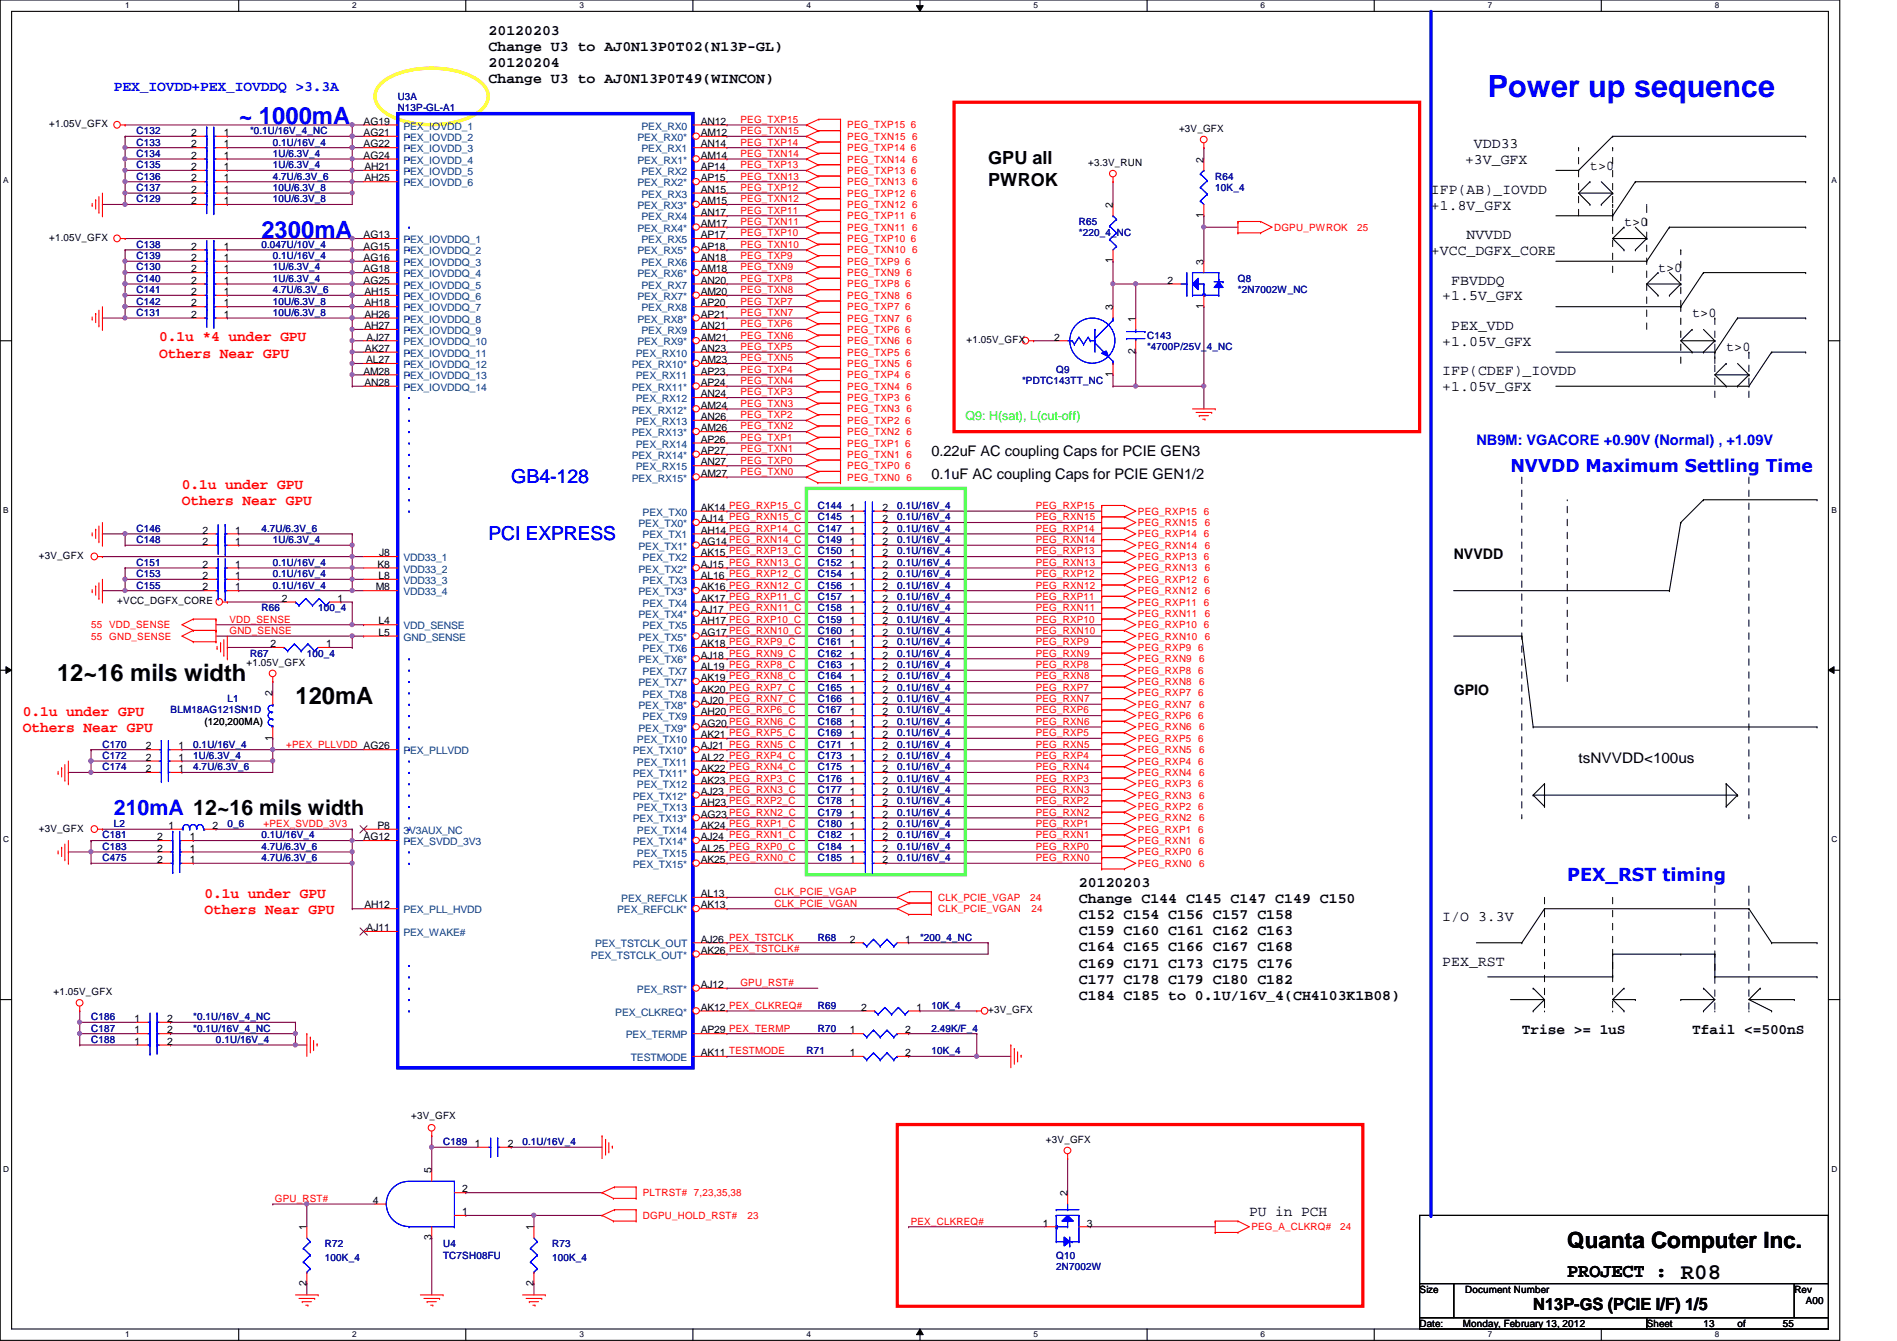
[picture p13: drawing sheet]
<svg xmlns="http://www.w3.org/2000/svg" width="297mm" height="210mm" viewBox="0 0 297 210" stroke-linecap="round" stroke-linejoin="round" font-family="sans-serif">
<defs><g id="words">
<text font-size="4.8" fill="#00f" x="233" y="15.1">Power up sequence</text>
<g font-size="3.7" fill="#00f">
<text x="37.4" y="19.5">~ 1000mA</text>
<text x="40.9" y="37.3">2300mA</text>
</g>
<g font-size="3.7">
<text x="8.9" y="106.6">12~16 mils width</text>
<text x="46.3" y="110.2">120mA</text>
</g>
<g font-size="3.5">
<text x="245.4" y="195.3">Quanta Computer Inc.</text>
<text x="263.2" y="200.2">R08</text>
</g>
<text font-size="3.3" fill="#00f" x="17.8" y="127.6">210mA 12~16 mils width</text>
<g font-size="3" fill="#00f">
<text x="80" y="75.6">GB4-128</text>
<text x="76.5" y="84.5">PCI EXPRESS</text>
</g>
<text font-size="3" x="245.4" y="199.9">PROJECT :</text>
<g font-size="2.8">
<text x="154.7" y="25.7">GPU all</text>
<text x="154.7" y="29.1">PWROK</text>
</g>
<g font-size="2.8" fill="#00f">
<text x="236.5" y="73.9">NVVDD Maximum Settling Time</text>
<text x="245.4" y="137.9">PEX_RST timing</text>
</g>
<text font-size="2.6" x="240.1" y="205.1">N13P-GS (PCIE I/F) 1/5</text>
<g font-size="2.3">
<text x="76.5" y="5.4">20120203</text>
<text x="76.5" y="8">Change U3 to AJ0N13P0T02(N13P-GL)</text>
<text x="76.5" y="10.5">20120204</text>
<text x="76.5" y="13">Change U3 to AJ0N13P0T49(WINCON)</text>
<text x="230.8" y="23.2">VDD33</text>
<text x="229.4" y="25.7">+3V_GFX</text>
<text x="224.1" y="30.3">IFP(AB)_IOVDD</text>
<text x="224.1" y="32.8">+1.8V_GFX</text>
<text x="224.1" y="39.9">+VCC_DGFX_CORE</text>
<text x="229.7" y="37.4">NVVDD</text>
<text x="225.8" y="47">+1.5V_GFX</text>
<text x="227.2" y="44.5">FBVDDQ</text>
<text x="227.2" y="51.6">PEX_VDD</text>
<text x="225.8" y="58.8">IFP(CDEF)_IOVDD</text>
<text x="225.8" y="54.1">+1.05V_GFX</text>
<text x="225.8" y="61.3">+1.05V_GFX</text>
<text x="145.8" y="71.4">0.22uF AC coupling Caps for PCIE GEN3</text>
<text x="145.8" y="75">0.1uF AC coupling Caps for PCIE GEN1/2</text>
<text x="227.6" y="87.5">NVVDD</text>
<text x="227.6" y="108.8">GPIO</text>
<text x="247.2" y="119.4">tsNVVDD&lt;100us</text>
<text x="168.9" y="138.8">20120203</text>
<text x="168.9" y="141.3">Change C144 C145 C147 C149 C150</text>
<text x="168.9" y="143.8">C152 C154 C156 C157 C158</text>
<text x="168.9" y="146.4">C159 C160 C161 C162 C163</text>
<text x="168.9" y="148.9">C164 C165 C166 C167 C168</text>
<text x="225.8" y="144.1">I/O 3.3V</text>
<text x="168.9" y="151.5">C169 C171 C173 C175 C176</text>
<text x="168.9" y="154">C177 C178 C179 C180 C182</text>
<text x="225.8" y="151.2">PEX_RST</text>
<text x="168.9" y="156.5">C184 C185 to 0.1U/16V_4(CH4103K1B08)</text>
<text x="238.3" y="161.9">Trise &gt;= 1uS</text>
<text x="265" y="161.9">Tfail &lt;=500nS</text>
<text x="195.6" y="190.3">PU in PCH</text>
</g>
<g font-size="2.3" fill="#00f">
<text x="17.8" y="14.3">PEX_IOVDD+PEX_IOVDDQ &gt;3.3A</text>
<text x="231.2" y="69.7">NB9M: VGACORE +0.90V (Normal) , +1.09V</text>
</g>
<g font-size="2.3" fill="#f00">
<text x="24.9" y="53.4">0.1u *4 under GPU</text>
<text x="24.9" y="56">Others Near GPU</text>
<text x="28.5" y="76.5">0.1u under GPU</text>
<text x="28.5" y="79.1">Others Near GPU</text>
<text x="3.6" y="112.1">0.1u under GPU</text>
<text x="3.6" y="114.6">Others Near GPU</text>
<text x="32" y="140.5">0.1u under GPU</text>
<text x="32" y="143.1">Others Near GPU</text>
</g>
<g font-size="2.1">
<text x="249" y="26.5">t&gt;0</text>
<text x="254.3" y="35.4">t&gt;0</text>
<text x="259.6" y="42.5">t&gt;0</text>
<text x="265" y="49.7">t&gt;0</text>
<text x="270.3" y="55">t&gt;0</text>
</g>
<text font-size="1.9" fill="#0f0" x="151.2" y="65.8">Q9: H(sat), L(cut-off)</text>
<g font-size="1.6" fill="#000080">
<text x="62.3" y="15.7">U3A</text>
<text x="62.3" y="17.4">N13P-GL-A1</text>
<text x="21.4" y="22.8">C133</text>
<text x="21.4" y="21">C132</text>
<text x="39.2" y="21">*0.1U/16V_4_NC</text>
<text x="42.7" y="22.8">0.1U/16V_4</text>
<text x="21.4" y="26.3">C135</text>
<text x="21.4" y="29.9">C137</text>
<text x="21.4" y="24.6">C134</text>
<text x="21.4" y="28.1">C136</text>
<text x="42.7" y="26.3">1U/6.3V_4</text>
<text x="42.7" y="29.9">10U/6.3V_8</text>
<text x="42.7" y="24.6">1U/6.3V_4</text>
<text x="42.7" y="28.1">4.7U/6.3V_6</text>
<text x="190.3" y="28.1">R64</text>
<text x="190.3" y="29.9">10K_4</text>
<text x="21.4" y="31.7">C129</text>
<text x="42.7" y="31.7">10U/6.3V_8</text>
<text x="168.9" y="35.2">R65</text>
<text x="21.4" y="40.6">C139</text>
<text x="21.4" y="38.8">C138</text>
<text x="40.9" y="38.8">0.047U/10V_4</text>
<text x="42.7" y="40.6">0.1U/16V_4</text>
<text x="168.9" y="37">*220_4_NC</text>
<text x="21.4" y="47.7">C142</text>
<text x="21.4" y="44.1">C140</text>
<text x="21.4" y="45.9">C141</text>
<text x="21.4" y="42.3">C130</text>
<text x="42.7" y="47.7">10U/6.3V_8</text>
<text x="42.7" y="44.1">1U/6.3V_4</text>
<text x="42.7" y="45.9">4.7U/6.3V_6</text>
<text x="42.7" y="42.3">1U/6.3V_4</text>
<text x="193.8" y="44.1">Q8</text>
<text x="193.8" y="45.9">*2N7002W_NC</text>
<text x="21.4" y="49.4">C131</text>
<text x="42.7" y="49.4">10U/6.3V_8</text>
<text x="179.6" y="53">C143</text>
<text x="165.4" y="58.3">Q9</text>
<text x="179.6" y="54.8">*4700P/25V_4_NC</text>
<text x="160.1" y="60.1">*PDTC143TT_NC</text>
<text x="21.4" y="83.2">C146</text>
<text x="40.9" y="83.2">4.7U/6.3V_6</text>
<text x="128.1" y="81.4">C145</text>
<text x="128.1" y="83.2">C147</text>
<text x="128.1" y="79.7">C144</text>
<text x="140.5" y="81.4">0.1U/16V_4</text>
<text x="140.5" y="83.2">0.1U/16V_4</text>
<text x="140.5" y="79.7">0.1U/16V_4</text>
<text x="21.4" y="88.6">C151</text>
<text x="21.4" y="85">C148</text>
<text x="42.7" y="88.6">0.1U/16V_4</text>
<text x="42.7" y="85">1U/6.3V_4</text>
<text x="128.1" y="88.6">C152</text>
<text x="128.1" y="85">C149</text>
<text x="128.1" y="86.8">C150</text>
<text x="140.5" y="88.6">0.1U/16V_4</text>
<text x="140.5" y="85">0.1U/16V_4</text>
<text x="140.5" y="86.8">0.1U/16V_4</text>
<text x="21.4" y="90.3">C153</text>
<text x="21.4" y="92.1">C155</text>
<text x="40.9" y="95.7">R66</text>
<text x="42.7" y="90.3">0.1U/16V_4</text>
<text x="42.7" y="92.1">0.1U/16V_4</text>
<text x="49.8" y="95.7">100_4</text>
<text x="128.1" y="93.9">C157</text>
<text x="128.1" y="92.1">C156</text>
<text x="128.1" y="95.7">C158</text>
<text x="128.1" y="90.3">C154</text>
<text x="140.5" y="93.9">0.1U/16V_4</text>
<text x="140.5" y="92.1">0.1U/16V_4</text>
<text x="140.5" y="95.7">0.1U/16V_4</text>
<text x="140.5" y="90.3">0.1U/16V_4</text>
<text x="128.1" y="101">C161</text>
<text x="128.1" y="97.5">C159</text>
<text x="128.1" y="99.2">C160</text>
<text x="140.5" y="101">0.1U/16V_4</text>
<text x="140.5" y="97.5">0.1U/16V_4</text>
<text x="140.5" y="99.2">0.1U/16V_4</text>
<text x="39.2" y="102.8">R67</text>
<text x="48" y="102.8">100_4</text>
<text x="128.1" y="104.6">C163</text>
<text x="128.1" y="106.3">C164</text>
<text x="128.1" y="102.8">C162</text>
<text x="140.5" y="104.6">0.1U/16V_4</text>
<text x="140.5" y="106.3">0.1U/16V_4</text>
<text x="140.5" y="102.8">0.1U/16V_4</text>
<text x="26.7" y="111.7">BLM18AG121SN1D</text>
<text x="35.6" y="109.9">L1</text>
<text x="128.1" y="109.9">C166</text>
<text x="128.1" y="113.5">C168</text>
<text x="128.1" y="108.1">C165</text>
<text x="128.1" y="111.7">C167</text>
<text x="140.5" y="109.9">0.1U/16V_4</text>
<text x="140.5" y="113.5">0.1U/16V_4</text>
<text x="140.5" y="108.1">0.1U/16V_4</text>
<text x="140.5" y="111.7">0.1U/16V_4</text>
<text x="16" y="117">C170</text>
<text x="16" y="118.8">C172</text>
<text x="30.3" y="117">0.1U/16V_4</text>
<text x="30.3" y="118.8">1U/6.3V_4</text>
<text x="128.1" y="118.8">C173</text>
<text x="128.1" y="117">C171</text>
<text x="128.1" y="115.2">C169</text>
<text x="140.5" y="118.8">0.1U/16V_4</text>
<text x="140.5" y="117">0.1U/16V_4</text>
<text x="140.5" y="115.2">0.1U/16V_4</text>
<text x="16" y="120.6">C174</text>
<text x="30.3" y="120.6">4.7U/6.3V_6</text>
<text x="128.1" y="122.3">C176</text>
<text x="128.1" y="125.9">C178</text>
<text x="128.1" y="124.1">C177</text>
<text x="128.1" y="120.6">C175</text>
<text x="140.5" y="122.3">0.1U/16V_4</text>
<text x="140.5" y="125.9">0.1U/16V_4</text>
<text x="140.5" y="124.1">0.1U/16V_4</text>
<text x="140.5" y="120.6">0.1U/16V_4</text>
<text x="16" y="131.2">C181</text>
<text x="17.8" y="129.5">L2</text>
<text x="35.6" y="129.5">0_6</text>
<text x="40.9" y="131.2">0.1U/16V_4</text>
<text x="128.1" y="131.2">C182</text>
<text x="128.1" y="129.5">C180</text>
<text x="128.1" y="127.7">C179</text>
<text x="140.5" y="131.2">0.1U/16V_4</text>
<text x="140.5" y="129.5">0.1U/16V_4</text>
<text x="140.5" y="127.7">0.1U/16V_4</text>
<text x="16" y="133">C183</text>
<text x="16" y="134.8">C475</text>
<text x="40.9" y="133">4.7U/6.3V_6</text>
<text x="40.9" y="134.8">4.7U/6.3V_6</text>
<text x="128.1" y="134.8">C185</text>
<text x="128.1" y="133">C184</text>
<text x="140.5" y="134.8">0.1U/16V_4</text>
<text x="140.5" y="133">0.1U/16V_4</text>
<text x="128.1" y="147.2">R68</text>
<text x="144.1" y="147.2">*200_4_NC</text>
<text x="14.3" y="161.5">C187</text>
<text x="14.3" y="159.7">C186</text>
<text x="30.3" y="161.5">*0.1U/16V_4_NC</text>
<text x="30.3" y="159.7">*0.1U/16V_4_NC</text>
<text x="128.1" y="161.5">R70</text>
<text x="128.1" y="157.9">R69</text>
<text x="145.8" y="161.5">2.49K/F_4</text>
<text x="145.8" y="157.9">10K_4</text>
<text x="14.3" y="163.2">C188</text>
<text x="33.8" y="163.2">0.1U/16V_4</text>
<text x="126.3" y="165">R71</text>
<text x="145.8" y="165">10K_4</text>
<text x="69.4" y="179.2">C189</text>
<text x="81.8" y="179.2">0.1U/16V_4</text>
<text x="50.9" y="195.2">R72</text>
<text x="50.9" y="197.4">100K_4</text>
<text x="69.4" y="195.2">U4</text>
<text x="69.4" y="197">TC7SH08FU</text>
<text x="86.4" y="195.2">R73</text>
<text x="86.4" y="197.4">100K_4</text>
<text x="165.4" y="197">Q10</text>
<text x="165.4" y="198.8">2N7002W</text>
</g>
<g font-size="1.6">
<text x="7.7" y="19.9">+1.05V_GFX</text>
<text x="29.9" y="23.1">2</text>
<text x="29.9" y="21.3">2</text>
<text x="35" y="23.1">1</text>
<text x="35" y="21.3">1</text>
<text x="56.9" y="19.5">AG19</text>
<text x="56.9" y="21.3">AG21</text>
<text x="56.9" y="23.1">AG22</text>
<text x="109.7" y="23.1">AN14</text>
<text x="109.7" y="21.3">AM12</text>
<text x="109.7" y="19.5">AN12</text>
<text x="184.6" y="20.7">+3V_GFX</text>
<text x="29.9" y="26.6">2</text>
<text x="29.9" y="24.8">2</text>
<text x="29.9" y="28.4">2</text>
<text x="35" y="26.6">1</text>
<text x="35" y="24.8">1</text>
<text x="35" y="28.4">1</text>
<text x="56.9" y="24.8">AG24</text>
<text x="57.1" y="26.6">AH21</text>
<text x="57.1" y="28.4">AH25</text>
<text x="109.7" y="28.4">AP15</text>
<text x="109.7" y="26.6">AP14</text>
<text x="109.7" y="24.8">AM14</text>
<text x="170.4" y="26">+3.3V_RUN</text>
<text x="188.5" y="25.4" transform="rotate(-90 188.5 25.4)">2</text>
<text x="29.9" y="30.2">2</text>
<text x="29.9" y="32">2</text>
<text x="35" y="30.2">1</text>
<text x="35" y="32">1</text>
<text x="109.7" y="35.5">AM17</text>
<text x="109.7" y="33.7">AN17</text>
<text x="109.7" y="32">AM15</text>
<text x="109.7" y="30.2">AN15</text>
<text x="174.2" y="32.6" transform="rotate(-90 174.2 32.6)">2</text>
<text x="188.5" y="34.1" transform="rotate(-90 188.5 34.1)">1</text>
<text x="7.7" y="37.7">+1.05V_GFX</text>
<text x="29.9" y="40.9">2</text>
<text x="29.9" y="39.1">2</text>
<text x="35" y="40.9">1</text>
<text x="35" y="39.1">1</text>
<text x="56.9" y="37.3">AG13</text>
<text x="56.9" y="39.1">AG15</text>
<text x="56.9" y="40.9">AG16</text>
<text x="109.7" y="40.9">AN18</text>
<text x="109.7" y="39.1">AP18</text>
<text x="109.7" y="37.3">AP17</text>
<text x="174.2" y="41.2" transform="rotate(-90 174.2 41.2)">1</text>
<text x="188.5" y="41.4" transform="rotate(-90 188.5 41.4)">3</text>
<text x="29.9" y="48">2</text>
<text x="29.9" y="44.4">2</text>
<text x="29.9" y="46.2">2</text>
<text x="29.9" y="42.6">2</text>
<text x="35" y="48">1</text>
<text x="35" y="44.4">1</text>
<text x="35" y="46.2">1</text>
<text x="35" y="42.6">1</text>
<text x="56.9" y="42.6">AG18</text>
<text x="56.9" y="44.4">AG25</text>
<text x="57.1" y="46.2">AH15</text>
<text x="57.1" y="48">AH18</text>
<text x="109.7" y="48">AP20</text>
<text x="109.7" y="46.2">AM20</text>
<text x="109.7" y="44.4">AN20</text>
<text x="109.7" y="42.6">AM18</text>
<text x="182.8" y="44.4">2</text>
<text x="29.9" y="49.7">2</text>
<text x="35" y="49.7">1</text>
<text x="57.1" y="49.7">AH26</text>
<text x="57.1" y="51.5">AH27</text>
<text x="57.4" y="53.3">AJ27</text>
<text x="109.7" y="53.3">AM21</text>
<text x="109.7" y="51.5">AN21</text>
<text x="109.7" y="49.7">AP21</text>
<text x="151.3" y="53.7">+1.05V_GFX</text>
<text x="165.1" y="53.3">2</text>
<text x="174.2" y="48.6" transform="rotate(-90 174.2 48.6)">3</text>
<text x="177.8" y="50.3" transform="rotate(-90 177.8 50.3)">1</text>
<text x="188.5" y="48.3" transform="rotate(-90 188.5 48.3)">1</text>
<text x="56.9" y="58.6">AM28</text>
<text x="57.1" y="55.1">AK27</text>
<text x="57.3" y="56.9">AL27</text>
<text x="109.7" y="58.6">AP23</text>
<text x="109.7" y="56.9">AM23</text>
<text x="109.7" y="55.1">AN23</text>
<text x="174.2" y="59" transform="rotate(-90 174.2 59)">1</text>
<text x="177.8" y="55.5" transform="rotate(-90 177.8 55.5)">2</text>
<text x="57.1" y="60.4">AN28</text>
<text x="109.7" y="65.7">AN26</text>
<text x="109.7" y="64">AM24</text>
<text x="109.7" y="62.2">AN24</text>
<text x="109.7" y="60.4">AP24</text>
<text x="109.7" y="71.1">AP27</text>
<text x="109.7" y="69.3">AP26</text>
<text x="109.7" y="67.5">AM26</text>
<text x="109.7" y="74.6">AM27</text>
<text x="109.7" y="72.9">AN27</text>
<text x="31.7" y="83.5">2</text>
<text x="36.8" y="83.5">1</text>
<text x="109.7" y="83.5">AH14 PEG_RXP14_C</text>
<text x="109.7" y="81.7">AJ14 PEG_RXN15_C</text>
<text x="109.7" y="80">AK14 PEG_RXP15_C</text>
<text x="133.1" y="81.7">1</text>
<text x="133.1" y="83.5">1</text>
<text x="133.1" y="80">1</text>
<text x="138.2" y="81.7">2</text>
<text x="138.2" y="83.5">2</text>
<text x="138.2" y="80">2</text>
<text x="6.1" y="87.5">+3V_GFX</text>
<text x="31.7" y="88.9">2</text>
<text x="31.7" y="85.3">2</text>
<text x="36.8" y="88.9">1</text>
<text x="36.8" y="85.3">1</text>
<text x="59.1" y="88.9">K8</text>
<text x="59.3" y="87.1">J8</text>
<text x="109.7" y="88.9">AJ15 PEG_RXN13_C</text>
<text x="109.7" y="87.1">AK15 PEG_RXP13_C</text>
<text x="109.7" y="85.3">AG14 PEG_RXN14_C</text>
<text x="133.1" y="88.9">1</text>
<text x="133.1" y="85.3">1</text>
<text x="133.1" y="87.1">1</text>
<text x="138.2" y="88.9">2</text>
<text x="138.2" y="85.3">2</text>
<text x="138.2" y="87.1">2</text>
<text x="18.4" y="94.6">+VCC_DGFX_CORE</text>
<text x="31.7" y="90.6">2</text>
<text x="31.7" y="92.4">2</text>
<text x="36.8" y="90.6">1</text>
<text x="36.8" y="92.4">1</text>
<text x="44.2" y="94.2">2</text>
<text x="52.8" y="94.2">1</text>
<text x="58.8" y="92.4">M8</text>
<text x="59.3" y="90.6">L8</text>
<text x="109.7" y="96">AJ17 PEG_RXN11_C</text>
<text x="109.7" y="94.2">AK17 PEG_RXP11_C</text>
<text x="109.7" y="92.4">AK16 PEG_RXN12_C</text>
<text x="109.7" y="90.6">AL16 PEG_RXP12_C</text>
<text x="133.1" y="94.2">1</text>
<text x="133.1" y="92.4">1</text>
<text x="133.1" y="96">1</text>
<text x="133.1" y="90.6">1</text>
<text x="138.2" y="94.2">2</text>
<text x="138.2" y="92.4">2</text>
<text x="138.2" y="96">2</text>
<text x="138.2" y="90.6">2</text>
<text x="42.4" y="101.3">2</text>
<text x="51.1" y="101.3">1</text>
<text x="59.3" y="97.7">L4</text>
<text x="59.3" y="99.5">L5</text>
<text x="109.7" y="101.3">AK18 PEG_RXP9_C</text>
<text x="109.7" y="99.5">AG17 PEG_RXN10_C</text>
<text x="109.7" y="97.7">AH17 PEG_RXP10_C</text>
<text x="133.1" y="101.3">1</text>
<text x="133.1" y="97.7">1</text>
<text x="133.1" y="99.5">1</text>
<text x="138.2" y="101.3">2</text>
<text x="138.2" y="97.7">2</text>
<text x="138.2" y="99.5">2</text>
<text x="38.6" y="104.2">+1.05V_GFX</text>
<text x="109.7" y="106.6">AK19 PEG_RXN8_C</text>
<text x="109.7" y="104.9">AL19 PEG_RXP8_C</text>
<text x="109.7" y="103.1">AJ18 PEG_RXN9_C</text>
<text x="133.1" y="104.9">1</text>
<text x="133.1" y="106.6">1</text>
<text x="133.1" y="103.1">1</text>
<text x="138.2" y="104.9">2</text>
<text x="138.2" y="106.6">2</text>
<text x="138.2" y="103.1">2</text>
<text x="32" y="113.5">(120,200MA)</text>
<text x="42.7" y="109" transform="rotate(-90 42.7 109)">2</text>
<text x="109.7" y="113.7">AG20 PEG_RXN6_C</text>
<text x="109.7" y="112">AH20 PEG_RXP6_C</text>
<text x="109.7" y="110.2">AJ20 PEG_RXN7_C</text>
<text x="109.7" y="108.4">AK20 PEG_RXP7_C</text>
<text x="133.1" y="110.2">1</text>
<text x="133.1" y="113.7">1</text>
<text x="133.1" y="108.4">1</text>
<text x="133.1" y="112">1</text>
<text x="138.2" y="110.2">2</text>
<text x="138.2" y="113.7">2</text>
<text x="138.2" y="108.4">2</text>
<text x="138.2" y="112">2</text>
<text x="22.8" y="117.3">2</text>
<text x="22.8" y="119.1">2</text>
<text x="27.9" y="117.3">1</text>
<text x="27.9" y="119.1">1</text>
<text x="42.7" y="115.9" transform="rotate(-90 42.7 115.9)">1</text>
<text x="109.7" y="119.1">AL22 PEG_RXP4_C</text>
<text x="109.7" y="117.3">AJ21 PEG_RXN5_C</text>
<text x="109.7" y="115.5">AK21 PEG_RXP5_C</text>
<text x="133.1" y="119.1">1</text>
<text x="133.1" y="117.3">1</text>
<text x="133.1" y="115.5">1</text>
<text x="138.2" y="119.1">2</text>
<text x="138.2" y="117.3">2</text>
<text x="138.2" y="115.5">2</text>
<text x="22.8" y="120.9">2</text>
<text x="27.9" y="120.9">1</text>
<text x="109.7" y="124.4">AJ23 PEG_RXN3_C</text>
<text x="109.7" y="122.6">AK23 PEG_RXP3_C</text>
<text x="109.7" y="120.9">AK22 PEG_RXN4_C</text>
<text x="133.1" y="122.6">1</text>
<text x="133.1" y="124.4">1</text>
<text x="133.1" y="120.9">1</text>
<text x="138.2" y="122.6">2</text>
<text x="138.2" y="124.4">2</text>
<text x="138.2" y="120.9">2</text>
<text x="6.1" y="130.2">+3V_GFX</text>
<text x="24.6" y="131.5">2</text>
<text x="26.4" y="129.8">1</text>
<text x="29.7" y="131.5">1</text>
<text x="33.3" y="129.8">2</text>
<text x="56.9" y="131.5">AG12</text>
<text x="59.1" y="129.8">P8</text>
<text x="109.7" y="131.5">AJ24 PEG_RXN1_C</text>
<text x="109.7" y="129.8">AK24 PEG_RXP1_C</text>
<text x="109.7" y="128">AG23 PEG_RXN2_C</text>
<text x="109.7" y="126.2">AH23 PEG_RXP2_C</text>
<text x="133.1" y="131.5">1</text>
<text x="133.1" y="126.2">1</text>
<text x="133.1" y="129.8">1</text>
<text x="133.1" y="128">1</text>
<text x="138.2" y="131.5">2</text>
<text x="138.2" y="126.2">2</text>
<text x="138.2" y="129.8">2</text>
<text x="138.2" y="128">2</text>
<text x="24.6" y="133.3">2</text>
<text x="24.6" y="135.1">2</text>
<text x="29.7" y="133.3">1</text>
<text x="29.7" y="135.1">1</text>
<text x="109.7" y="135.1">AK25 PEG_RXN0_C</text>
<text x="109.7" y="133.3">AL25 PEG_RXP0_C</text>
<text x="133.1" y="135.1">1</text>
<text x="133.1" y="133.3">1</text>
<text x="138.2" y="135.1">2</text>
<text x="138.2" y="133.3">2</text>
<text x="57.1" y="142.2">AH12</text>
<text x="109.7" y="142.2">AK13</text>
<text x="109.7" y="140.4">AL13</text>
<text x="57.4" y="145.8">AJ11</text>
<text x="109.7" y="149.3">AK26 PEX_TSTCLK#</text>
<text x="109.7" y="147.5">AJ26 PEX_TSTCLK</text>
<text x="133.1" y="147.5">2</text>
<text x="141.7" y="147.5">1</text>
<text x="8.4" y="155.8">+1.05V_GFX</text>
<text x="109.7" y="154.6">AJ12</text>
<text x="21" y="161.8">1</text>
<text x="21" y="160">1</text>
<text x="26.2" y="161.8">2</text>
<text x="26.2" y="160">2</text>
<text x="109.7" y="158.2">AK12 PEX_CLKREQ#</text>
<text x="109.7" y="161.8">AP29 PEX_TERMP</text>
<text x="133.1" y="161.8">1</text>
<text x="134.8" y="158.2">2</text>
<text x="141.7" y="161.8">2</text>
<text x="143.5" y="158.2">1</text>
<text x="154.7" y="158.6">+3V_GFX</text>
<text x="21" y="163.5">1</text>
<text x="26.2" y="163.5">2</text>
<text x="109.7" y="165.3">AK11 TESTMODE</text>
<text x="133.1" y="165.3">1</text>
<text x="141.7" y="165.3">2</text>
<text x="64.4" y="175.1">+3V_GFX</text>
<text x="74.4" y="179.5">1</text>
<text x="79.5" y="179.5">2</text>
<text x="163.8" y="178.9">+3V_GFX</text>
<text x="67.6" y="183.7" transform="rotate(-90 67.6 183.7)">5</text>
<text x="58.4" y="188.4">4</text>
<text x="72.4" y="186.6">2</text>
<text x="72.4" y="190.2">1</text>
<text x="163.3" y="192">1</text>
<text x="167.1" y="187.2" transform="rotate(-90 167.1 187.2)">2</text>
<text x="170.2" y="192">3</text>
<text x="48" y="192.6" transform="rotate(-90 48 192.6)">1</text>
<text x="67.6" y="194.1" transform="rotate(-90 67.6 194.1)">3</text>
<text x="83.6" y="192.6" transform="rotate(-90 83.6 192.6)">1</text>
<text x="48" y="201.3" transform="rotate(-90 48 201.3)">2</text>
<text x="83.6" y="201.3" transform="rotate(-90 83.6 201.3)">2</text>
<text x="222.3" y="202.4">Size</text>
<text x="229.4" y="202.4">Document Number</text>
<text x="281" y="202.4">Rev</text>
<text x="222.3" y="207.7">Date:</text>
<text x="229.1" y="207.7">Monday, February 13, 2012</text>
<text x="257.8" y="207.7">Sheet</text>
<text x="266.7" y="207.7">13</text>
<text x="272.1" y="207.7">of</text>
<text x="279.2" y="207.7">55</text>
<text x="282.7" y="204.1">A00</text>
</g>
<g font-size="1.6" fill="#004080">
<text x="63.2" y="20.3">PEX_IOVDD_1</text>
<text x="63.2" y="22.1">PEX_IOVDD_2</text>
<text x="63.2" y="23.8">PEX_IOVDD_3</text>
<text x="99.8" y="22.1">PEX_RX0*</text>
<text x="100.5" y="23.8">PEX_RX1</text>
<text x="100.5" y="20.3">PEX_RX0</text>
<text x="63.2" y="25.6">PEX_IOVDD_4</text>
<text x="63.2" y="27.4">PEX_IOVDD_5</text>
<text x="63.2" y="29.2">PEX_IOVDD_6</text>
<text x="99.8" y="29.2">PEX_RX2*</text>
<text x="99.8" y="25.6">PEX_RX1*</text>
<text x="100.5" y="27.4">PEX_RX2</text>
<text x="99.8" y="32.7">PEX_RX3*</text>
<text x="100.5" y="34.5">PEX_RX4</text>
<text x="100.5" y="30.9">PEX_RX3</text>
<text x="63.2" y="38.1">PEX_IOVDDQ_1</text>
<text x="63.2" y="39.8">PEX_IOVDDQ_2</text>
<text x="63.2" y="41.6">PEX_IOVDDQ_3</text>
<text x="99.8" y="39.8">PEX_RX5*</text>
<text x="99.8" y="36.3">PEX_RX4*</text>
<text x="100.5" y="41.6">PEX_RX6</text>
<text x="100.5" y="38.1">PEX_RX5</text>
<text x="63.2" y="43.4">PEX_IOVDDQ_4</text>
<text x="63.2" y="45.2">PEX_IOVDDQ_5</text>
<text x="63.2" y="46.9">PEX_IOVDDQ_6</text>
<text x="99.8" y="46.9">PEX_RX7*</text>
<text x="99.8" y="43.4">PEX_RX6*</text>
<text x="100.5" y="45.2">PEX_RX7</text>
<text x="63.2" y="48.7">PEX_IOVDDQ_7</text>
<text x="63.2" y="50.5">PEX_IOVDDQ_8</text>
<text x="63.2" y="52.3">PEX_IOVDDQ_9</text>
<text x="99.8" y="50.5">PEX_RX8*</text>
<text x="100.5" y="52.3">PEX_RX9</text>
<text x="100.5" y="48.7">PEX_RX8</text>
<text x="63.2" y="54.1">PEX_IOVDDQ_10</text>
<text x="63.2" y="55.8">PEX_IOVDDQ_11</text>
<text x="63.2" y="57.6">PEX_IOVDDQ_12</text>
<text x="63.2" y="59.4">PEX_IOVDDQ_13</text>
<text x="98.9" y="57.6">PEX_RX10*</text>
<text x="99.6" y="59.4">PEX_RX11</text>
<text x="99.6" y="55.8">PEX_RX10</text>
<text x="99.8" y="54.1">PEX_RX9*</text>
<text x="63.2" y="61.2">PEX_IOVDDQ_14</text>
<text x="98.9" y="64.7">PEX_RX12*</text>
<text x="98.9" y="61.2">PEX_RX11*</text>
<text x="99.6" y="62.9">PEX_RX12</text>
<text x="98.9" y="71.8">PEX_RX14*</text>
<text x="98.9" y="68.3">PEX_RX13*</text>
<text x="99.6" y="70.1">PEX_RX14</text>
<text x="99.6" y="66.5">PEX_RX13</text>
<text x="98.9" y="75.4">PEX_RX15*</text>
<text x="99.6" y="73.6">PEX_RX15</text>
<text x="100" y="82.5">PEX_TX0*</text>
<text x="100.6" y="80.7">PEX_TX0</text>
<text x="63.2" y="87.8">VDD33_1</text>
<text x="63.2" y="89.6">VDD33_2</text>
<text x="100" y="89.6">PEX_TX2*</text>
<text x="100" y="86.1">PEX_TX1*</text>
<text x="100.6" y="87.8">PEX_TX2</text>
<text x="100.6" y="84.3">PEX_TX1</text>
<text x="63.2" y="91.4">VDD33_3</text>
<text x="63.2" y="93.2">VDD33_4</text>
<text x="100" y="93.2">PEX_TX3*</text>
<text x="100.6" y="95">PEX_TX4</text>
<text x="100.6" y="91.4">PEX_TX3</text>
<text x="63.2" y="98.5">VDD_SENSE</text>
<text x="63.2" y="100.3">GND_SENSE</text>
<text x="100" y="100.3">PEX_TX5*</text>
<text x="100" y="96.7">PEX_TX4*</text>
<text x="100.6" y="98.5">PEX_TX5</text>
<text x="100" y="107.4">PEX_TX7*</text>
<text x="100" y="103.8">PEX_TX6*</text>
<text x="100.6" y="105.6">PEX_TX7</text>
<text x="100.6" y="102.1">PEX_TX6</text>
<text x="100" y="111">PEX_TX8*</text>
<text x="100.6" y="112.7">PEX_TX9</text>
<text x="100.6" y="109.2">PEX_TX8</text>
<text x="63.2" y="118.1">PEX_PLLVDD</text>
<text x="99.1" y="118.1">PEX_TX10*</text>
<text x="99.7" y="119.8">PEX_TX11</text>
<text x="99.7" y="116.3">PEX_TX10</text>
<text x="100" y="114.5">PEX_TX9*</text>
<text x="99.1" y="125.2">PEX_TX12*</text>
<text x="99.1" y="121.6">PEX_TX11*</text>
<text x="99.7" y="123.4">PEX_TX12</text>
<text x="63.2" y="130.5">3V3AUX_NC</text>
<text x="99.1" y="128.7">PEX_TX13*</text>
<text x="99.7" y="130.5">PEX_TX14</text>
<text x="99.7" y="127">PEX_TX13</text>
<text x="63.2" y="132.3">PEX_SVDD_3V3</text>
<text x="99.1" y="135.8">PEX_TX15*</text>
<text x="99.1" y="132.3">PEX_TX14*</text>
<text x="99.7" y="134.1">PEX_TX15</text>
<text x="63.2" y="143">PEX_PLL_HVDD</text>
<text x="96.6" y="143">PEX_REFCLK*</text>
<text x="97.3" y="141.2">PEX_REFCLK</text>
<text x="63.2" y="146.5">PEX_WAKE#</text>
<text x="93.2" y="148.3">PEX_TSTCLK_OUT</text>
<text x="92.5" y="150.1">PEX_TSTCLK_OUT*</text>
<text x="99.7" y="155.4">PEX_RST*</text>
<text x="96.3" y="159">PEX_CLKREQ*</text>
<text x="98" y="162.5">PEX_TERMP</text>
<text x="98.8" y="166.1">TESTMODE</text>
</g>
<g font-size="1.6" fill="#f00">
<text x="115.9" y="22.8">PEG_TXP14</text>
<text x="115.9" y="19.2">PEG_TXP15</text>
<text x="115.9" y="21">PEG_TXN15</text>
<text x="132.7" y="23.7">PEG_TXP14 6</text>
<text x="132.7" y="21.9">PEG_TXN15 6</text>
<text x="132.7" y="20.1">PEG_TXP15 6</text>
<text x="115.9" y="29.9">PEG_TXP12</text>
<text x="115.9" y="26.3">PEG_TXP13</text>
<text x="115.9" y="28.1">PEG_TXN13</text>
<text x="115.9" y="24.6">PEG_TXN14</text>
<text x="132.7" y="27.2">PEG_TXP13 6</text>
<text x="132.7" y="29">PEG_TXN13 6</text>
<text x="132.7" y="25.4">PEG_TXN14 6</text>
<text x="115.9" y="33.4">PEG_TXP11</text>
<text x="115.9" y="35.2">PEG_TXN11</text>
<text x="115.9" y="31.7">PEG_TXN12</text>
<text x="132.7" y="34.3">PEG_TXP11 6</text>
<text x="132.7" y="32.6">PEG_TXN12 6</text>
<text x="132.7" y="30.8">PEG_TXP12 6</text>
<text x="115.9" y="40.6">PEG_TXP9</text>
<text x="115.9" y="37">PEG_TXP10</text>
<text x="115.9" y="38.8">PEG_TXN10</text>
<text x="132.7" y="41.4">PEG_TXP9 6</text>
<text x="132.7" y="37.9">PEG_TXP10 6</text>
<text x="132.7" y="39.7">PEG_TXN10 6</text>
<text x="132.7" y="36.1">PEG_TXN11 6</text>
<text x="199.5" y="36.1">DGPU_PWROK</text>
<text x="212.5" y="36.1">25</text>
<text x="115.9" y="47.7">PEG_TXP7</text>
<text x="115.9" y="44.1">PEG_TXP8</text>
<text x="115.9" y="45.9">PEG_TXN8</text>
<text x="115.9" y="42.3">PEG_TXN9</text>
<text x="132.7" y="46.8">PEG_TXN8 6</text>
<text x="132.7" y="45">PEG_TXP8 6</text>
<text x="132.7" y="43.2">PEG_TXN9 6</text>
<text x="115.9" y="51.2">PEG_TXP6</text>
<text x="115.9" y="53">PEG_TXN6</text>
<text x="115.9" y="49.4">PEG_TXN7</text>
<text x="132.7" y="53.9">PEG_TXN6 6</text>
<text x="132.7" y="52.1">PEG_TXP6 6</text>
<text x="132.7" y="48.6">PEG_TXP7 6</text>
<text x="132.7" y="50.3">PEG_TXN7 6</text>
<text x="115.9" y="58.3">PEG_TXP4</text>
<text x="115.9" y="54.8">PEG_TXP5</text>
<text x="115.9" y="56.6">PEG_TXN5</text>
<text x="132.7" y="59.2">PEG_TXP4 6</text>
<text x="132.7" y="57.4">PEG_TXN5 6</text>
<text x="132.7" y="55.7">PEG_TXP5 6</text>
<text x="115.9" y="63.7">PEG_TXN3</text>
<text x="115.9" y="65.4">PEG_TXP2</text>
<text x="115.9" y="61.9">PEG_TXP3</text>
<text x="115.9" y="60.1">PEG_TXN4</text>
<text x="132.7" y="64.6">PEG_TXN3 6</text>
<text x="132.7" y="62.8">PEG_TXP3 6</text>
<text x="132.7" y="61">PEG_TXN4 6</text>
<text x="115.9" y="70.8">PEG_TXN1</text>
<text x="115.9" y="67.2">PEG_TXN2</text>
<text x="115.9" y="69">PEG_TXP1</text>
<text x="132.7" y="71.7">PEG_TXN1 6</text>
<text x="132.7" y="69.9">PEG_TXP1 6</text>
<text x="132.7" y="66.3">PEG_TXP2 6</text>
<text x="132.7" y="68.1">PEG_TXN2 6</text>
<text x="115.9" y="72.6">PEG_TXP0</text>
<text x="115.9" y="74.3">PEG_TXN0</text>
<text x="132.7" y="75.2">PEG_TXN0 6</text>
<text x="132.7" y="73.4">PEG_TXP0 6</text>
<text x="162.2" y="81.4">PEG_RXN15</text>
<text x="162.2" y="83.2">PEG_RXP14</text>
<text x="162.2" y="79.7">PEG_RXP15</text>
<text x="178.2" y="80.6">PEG_RXP15 6</text>
<text x="178.2" y="82.3">PEG_RXN15</text>
<text x="188.7" y="82.3">6</text>
<text x="162.2" y="85">PEG_RXN14</text>
<text x="162.2" y="86.8">PEG_RXP13</text>
<text x="162.2" y="88.6">PEG_RXN13</text>
<text x="178.2" y="89.5">PEG_RXN13</text>
<text x="178.2" y="87.7">PEG_RXP13 6</text>
<text x="178.2" y="84.1">PEG_RXP14 6</text>
<text x="178.2" y="85.9">PEG_RXN14</text>
<text x="188.7" y="89.5">6</text>
<text x="188.7" y="85.9">6</text>
<text x="162.2" y="93.9">PEG_RXP11</text>
<text x="162.2" y="95.7">PEG_RXN11</text>
<text x="162.2" y="90.3">PEG_RXP12</text>
<text x="162.2" y="92.1">PEG_RXN12</text>
<text x="178.2" y="94.8">PEG_RXP11 6</text>
<text x="178.2" y="91.2">PEG_RXP12 6</text>
<text x="178.2" y="93">PEG_RXN12</text>
<text x="188.7" y="93">6</text>
<text x="14.3" y="98.3">55 VDD_SENSE</text>
<text x="14.3" y="100.1">55 GND_SENSE</text>
<text x="35.9" y="97.5">VDD_SENSE</text>
<text x="35.9" y="99.2">GND_SENSE</text>
<text x="162.2" y="97.5">PEG_RXP10</text>
<text x="162.2" y="99.2">PEG_RXN10</text>
<text x="162.2" y="101">PEG_RXP9</text>
<text x="178.2" y="101.9">PEG_RXP9 6</text>
<text x="178.2" y="100.1">PEG_RXN10</text>
<text x="178.2" y="98.3">PEG_RXP10 6</text>
<text x="178.2" y="96.6">PEG_RXN11</text>
<text x="188.7" y="100.1">6</text>
<text x="188.7" y="96.6">6</text>
<text x="162.2" y="102.8">PEG_RXN9</text>
<text x="162.2" y="104.6">PEG_RXP8</text>
<text x="162.2" y="106.3">PEG_RXN8</text>
<text x="178.2" y="105.5">PEG_RXP8 6</text>
<text x="178.2" y="107.2">PEG_RXN8</text>
<text x="178.2" y="103.7">PEG_RXN9</text>
<text x="187.8" y="107.2">6</text>
<text x="187.8" y="103.7">6</text>
<text x="162.2" y="108.1">PEG_RXP7</text>
<text x="162.2" y="109.9">PEG_RXN7</text>
<text x="162.2" y="111.7">PEG_RXP6</text>
<text x="162.2" y="113.5">PEG_RXN6</text>
<text x="178.2" y="112.6">PEG_RXP6 6</text>
<text x="178.2" y="110.8">PEG_RXN7</text>
<text x="178.2" y="109">PEG_RXP7 6</text>
<text x="187.8" y="110.8">6</text>
<text x="44.8" y="117">+PEX_PLLVDD AG26</text>
<text x="162.2" y="115.2">PEG_RXP5</text>
<text x="162.2" y="117">PEG_RXN5</text>
<text x="162.2" y="118.8">PEG_RXP4</text>
<text x="178.2" y="119.7">PEG_RXP4 6</text>
<text x="178.2" y="116.1">PEG_RXP5 6</text>
<text x="178.2" y="117.9">PEG_RXN5</text>
<text x="178.2" y="114.3">PEG_RXN6</text>
<text x="187.8" y="117.9">6</text>
<text x="187.8" y="114.3">6</text>
<text x="162.2" y="120.6">PEG_RXN4</text>
<text x="162.2" y="122.3">PEG_RXP3</text>
<text x="162.2" y="124.1">PEG_RXN3</text>
<text x="162.2" y="125.9">PEG_RXP2</text>
<text x="178.2" y="123.2">PEG_RXP3 6</text>
<text x="178.2" y="125">PEG_RXN3</text>
<text x="178.2" y="121.5">PEG_RXN4</text>
<text x="187.8" y="125">6</text>
<text x="187.8" y="121.5">6</text>
<text x="41.3" y="129.5">+PEX_SVDD_3V3</text>
<text x="162.2" y="127.7">PEG_RXN2</text>
<text x="162.2" y="129.5">PEG_RXP1</text>
<text x="162.2" y="131.2">PEG_RXN1</text>
<text x="178.2" y="130.3">PEG_RXP1 6</text>
<text x="178.2" y="128.6">PEG_RXN2</text>
<text x="178.2" y="126.8">PEG_RXP2 6</text>
<text x="187.8" y="128.6">6</text>
<text x="162.2" y="133">PEG_RXP0</text>
<text x="162.2" y="134.8">PEG_RXN0</text>
<text x="178.2" y="135.7">PEG_RXN0</text>
<text x="178.2" y="133.9">PEG_RXP0 6</text>
<text x="178.2" y="132.1">PEG_RXN1</text>
<text x="187.8" y="135.7">6</text>
<text x="187.8" y="132.1">6</text>
<text x="121.3" y="140.1">CLK_PCIE_VGAP</text>
<text x="121.3" y="141.9">CLK_PCIE_VGAN</text>
<text x="146.9" y="141">CLK_PCIE_VGAP</text>
<text x="146.9" y="142.8">CLK_PCIE_VGAN</text>
<text x="161.3" y="141">24</text>
<text x="161.5" y="142.8">24</text>
<text x="115.9" y="154.3">GPU_RST#</text>
<text x="43" y="188.1">GPU_RST#</text>
<text x="100.7" y="187.2">PLTRST# 7,23,35,38</text>
<text x="100.7" y="190.8">DGPU_HOLD_RST#</text>
<text x="117" y="190.8">23</text>
<text x="142.6" y="191.7">PEX_CLKREQ#</text>
<text x="196" y="192.6">PEG_A_CLKRQ#</text>
<text x="209.8" y="192.6">24</text>
</g>
<g font-size="1.3">
<text x="19.6" y="1.3">1</text>
<text x="55.2" y="1.3">2</text>
<text x="90.7" y="1.3">3</text>
<text x="126.3" y="1.3">4</text>
<text x="161.8" y="1.3">5</text>
<text x="197.4" y="1.3">6</text>
<text x="233" y="1.3">7</text>
<text x="268.5" y="1.3">8</text>
<text x=".5" y="28.7">A</text>
<text x="286.8" y="28.7">A</text>
<text x=".5" y="80.3">B</text>
<text x="286.8" y="80.3">B</text>
<text x=".5" y="131.8">C</text>
<text x="286.8" y="131.8">C</text>
<text x=".5" y="183.4">D</text>
<text x="286.8" y="183.4">D</text>
<text x="19.6" y="209.3">1</text>
<text x="55.2" y="209.3">2</text>
<text x="90.7" y="209.3">3</text>
<text x="126.3" y="209.3">4</text>
<text x="161.8" y="209.3">5</text>
<text x="197.4" y="209.3">6</text>
<text x="233" y="209.3">7</text>
<text x="268.5" y="209.3">8</text>
</g>
</g></defs>
<path d="M0 0h288.1v209.8h-288.1zM1.8 1.8h284.5v206.2h-284.5z" fill="none" stroke="#000" stroke-width=".17"/>
<g fill="#fff">
<path d="M19.6 .2h.7v1.4h-.7z"/>
<path d="M19.6 208.2h.7v1.4h-.7z"/>
</g>
<path d="M37.4 0v1.8M37.4 208v1.8" fill="none" stroke="#000" stroke-width=".17"/>
<g fill="#fff">
<path d="M55.2 .2h.6v1.4h-.6z"/>
<path d="M55.2 208.2h.6v1.4h-.6z"/>
</g>
<path d="M72.9 0v1.8M72.9 208v1.8" fill="none" stroke="#000" stroke-width=".17"/>
<g fill="#fff">
<path d="M90.7 .2h.7v1.4h-.7z"/>
<path d="M90.7 208.2h.7v1.4h-.7z"/>
</g>
<path d="M108.5 0v1.8M108.5 208v1.8" fill="none" stroke="#000" stroke-width=".17"/>
<g fill="#fff">
<path d="M126.3 .2h.7v1.4h-.7z"/>
<path d="M126.3 208.2h.7v1.4h-.7z"/>
</g>
<path d="M144.1 0v1.8M144.1 208v1.8" fill="none" stroke="#000" stroke-width=".17"/>
<path d="M143.5 .9h1.1l-.5 .9zM144.1 208l.5 .9h-1.1z" fill="#000"/>
<path d="M143.5 .9h1.1l-.5 .9zM144.1 208l.5 .9h-1.1z" fill="none" stroke="#000" stroke-width=".16"/>
<g fill="#fff">
<path d="M161.8 .2h.7v1.4h-.7z"/>
<path d="M161.8 208.2h.7v1.4h-.7z"/>
</g>
<path d="M179.6 0v1.8M179.6 208v1.8" fill="none" stroke="#000" stroke-width=".17"/>
<g fill="#fff">
<path d="M197.4 .2h.7v1.4h-.7z"/>
<path d="M197.4 208.2h.7v1.4h-.7z"/>
</g>
<path d="M215.2 0v1.8M215.2 208v1.8" fill="none" stroke="#000" stroke-width=".17"/>
<g fill="#fff">
<path d="M233 .2h.6v1.4h-.6z"/>
<path d="M233 208.2h.6v1.4h-.6z"/>
</g>
<path d="M250.7 0v1.8M250.7 208v1.8" fill="none" stroke="#000" stroke-width=".17"/>
<g fill="#fff">
<path d="M268.5 .2h.7v1.4h-.7z"/>
<path d="M268.5 208.2h.7v1.4h-.7z"/>
<path d="M.5 27.6h.8v1.4h-.8z"/>
<path d="M286.8 27.6h.8v1.4h-.8z"/>
<path d="M.5 79.1h.8v1.4h-.8z"/>
<path d="M286.8 79.1h.8v1.4h-.8z"/>
</g>
<path d="M0 53.3h1.8M286.3 53.3h1.8" fill="none" stroke="#000" stroke-width=".17"/>
<g fill="#fff">
<path d="M.5 130.7h.9v1.4h-.9z"/>
<path d="M286.8 130.7h.9v1.4h-.9z"/>
</g>
<path d="M0 104.9h1.8M286.3 104.9h1.8" fill="none" stroke="#000" stroke-width=".17"/>
<path d="M.9 104.4l.9 .5-.9 .5zM286.3 104.9l.9-.5v1z" fill="#000"/>
<path d="M.9 104.4l.9 .5-.9 .5zM286.3 104.9l.9-.5v1z" fill="none" stroke="#000" stroke-width=".16"/>
<g fill="#fff">
<path d="M.5 182.2h.9v1.4h-.9z"/>
<path d="M286.8 182.2h.9v1.4h-.9z"/>
</g>
<path d="M0 156.5h1.8M286.3 156.5h1.8" fill="none" stroke="#000" stroke-width=".17"/>
<g fill="none" stroke="#800040" stroke-width=".17">
<path d="M138.7 94.2h.1M138.7 96h.1M138.7 97.8h.1M138.7 99.6h.1M138.7 81.8h.1M138.7 83.6h.1M138.7 85.3h.1M138.7 87.1h.1M138.7 88.9h.1M138.7 90.7h.1M138.7 92.5h.1M138.7 80h.1"/>
<path d="M138.7 94.2h33.8M138.7 96h33.8M138.7 97.8h33.8M138.7 99.6h33.8M138.7 81.8h33.8M138.7 83.6h33.8M138.7 85.3h33.8M138.7 87.1h33.8M138.7 88.9h33.8M138.7 90.7h33.8M138.7 92.5h33.8M138.7 80h33.8"/>
<path d="M138.7 101.3h.1M138.7 103.1h.1M138.7 104.9h.1M138.7 106.7h.1M138.7 108.5h.1M138.7 110.2h.1M138.7 112h.1M138.7 113.8h.1M138.7 115.6h.1M138.7 117.3h.1M138.7 119.1h.1M138.7 101.3h33.8"/>
<path d="M138.7 103.1h33.8M138.7 104.9h33.8M138.7 106.7h33.8M138.7 108.5h33.8M138.7 110.2h33.8M138.7 112h33.8M138.7 113.8h33.8M138.7 115.6h33.8M138.7 117.3h33.8M138.7 119.1h33.8M138.7 120.9h.1M138.7 122.7h.1"/>
<path d="M138.7 124.5h.1M138.7 126.2h.1M138.7 128h.1M138.7 129.8h.1M138.7 131.6h.1M138.7 133.3h.1M138.7 135.1h.1M138.7 120.9h33.8M138.7 122.7h33.8M138.7 124.5h33.8M138.7 126.2h33.8M138.7 128h33.8"/>
<path d="M138.7 129.8h33.8M138.7 131.6h33.8M138.7 133.3h33.8M138.7 135.1h33.8M113.8 149.4h.1M113.8 140.5h.1M113.8 142.2h.1M113.8 140.5h26.7M113.8 142.2h26.7M144.1 158.2h.1M144.1 158.2h8.8M154.7 147.6h.1"/>
<path d="M154.7 147.6v1.8h-40.9M113.8 161.8h.1M113.8 161.8h19.6M142.3 161.8h.1M142.3 161.8h10.6M152.9 161.8h.1M152.9 165.4h.1M152.9 161.8v3.6M152.9 165.4h5.4"/>
</g>
<circle cx="152.9" cy="165.3" r=".32" fill="#f0f"/>
<circle cx="152.9" cy="165.3" r=".32" fill="none" stroke="#f0f" stroke-width=".17"/>
<path d="M19.6 19.6h.1M19.6 19.6h35.6M55.2 19.6h.1M55.2 19.6v1.7M55.2 24.9h.1M55.2 23.1h.1M55.2 24.9h1.7M55.2 23.1h1.7M113.8 147.6h.1M113.8 147.6h19.6M142.3 147.6h.1M142.3 147.6h12.4" fill="none" stroke="#800040" stroke-width=".17"/>
<circle cx="55.1" cy="23.1" r=".32" fill="#f0f"/>
<circle cx="55.1" cy="23.1" r=".32" fill="none" stroke="#f0f" stroke-width=".17"/>
<path d="M55.2 19.6h.1M55.2 19.6h1.7" fill="none" stroke="#800040" stroke-width=".17"/>
<circle cx="55.1" cy="19.5" r=".32" fill="#f0f"/>
<circle cx="55.1" cy="19.5" r=".32" fill="none" stroke="#f0f" stroke-width=".17"/>
<path d="M55.2 26.7h.1M55.2 21.3h.1M55.2 26.7h1.7M55.2 21.3h1.7" fill="none" stroke="#800040" stroke-width=".17"/>
<circle cx="55.1" cy="21.3" r=".32" fill="#f0f"/>
<circle cx="55.1" cy="21.3" r=".32" fill="none" stroke="#f0f" stroke-width=".17"/>
<path d="M19.6 23.1h.1M19.6 24.9h.1M19.6 23.1v3.6M55.2 30.2h.1M55.2 26.7h.1M55.2 26.7v1.7M55.2 30.2v1.8" fill="none" stroke="#800040" stroke-width=".17"/>
<circle cx="55.1" cy="26.6" r=".32" fill="#f0f"/>
<circle cx="55.1" cy="26.6" r=".32" fill="none" stroke="#f0f" stroke-width=".17"/>
<path d="M19.6 24.9h.1M19.6 24.9h10.7" fill="none" stroke="#800040" stroke-width=".17"/>
<circle cx="19.6" cy="24.9" r=".32" fill="#f0f"/>
<circle cx="19.6" cy="24.9" r=".32" fill="none" stroke="#f0f" stroke-width=".17"/>
<path d="M19.6 26.7h.1M19.6 28.4h.1M19.6 26.7h10.7M19.6 28.4h10.7M35.6 30.2h.1M35.6 30.2h19.6" fill="none" stroke="#800040" stroke-width=".17"/>
<circle cx="55.1" cy="30.2" r=".32" fill="#f0f"/>
<circle cx="55.1" cy="30.2" r=".32" fill="none" stroke="#f0f" stroke-width=".17"/>
<path d="M19.6 30.2h.1M19.6 30.2h10.7M35.6 21.3h.1M35.6 28.4h.1M35.6 26.7h.1M35.6 24.9h.1M35.6 21.3h19.6M35.6 28.4h19.6M35.6 26.7h19.6M35.6 24.9h19.6" fill="none" stroke="#800040" stroke-width=".17"/>
<circle cx="19.6" cy="30.2" r=".32" fill="#f0f"/>
<circle cx="19.6" cy="30.2" r=".32" fill="none" stroke="#f0f" stroke-width=".17"/>
<path d="M19.6 21.3h.1M19.6 26.7h.1M19.6 21.3h10.7M19.6 26.7v1.7" fill="none" stroke="#800040" stroke-width=".17"/>
<circle cx="19.6" cy="26.6" r=".32" fill="#f0f"/>
<circle cx="19.6" cy="26.6" r=".32" fill="none" stroke="#f0f" stroke-width=".17"/>
<path d="M16 32h.1M16 32h3.6M55.2 87.1h.1M55.2 87.1h1.7" fill="none" stroke="#800040" stroke-width=".17"/>
<circle cx="55.1" cy="87.1" r=".32" fill="#f0f"/>
<circle cx="55.1" cy="87.1" r=".32" fill="none" stroke="#f0f" stroke-width=".17"/>
<path d="M19.6 88.9h.1M19.6 92.5h.1M19.6 92.5h12.4M19.6 88.9h12.4M37.4 92.5h.1M37.4 88.9h.1M37.4 92.5h17.8M55.2 87.1h.1M55.2 87.1v1.8h-17.8" fill="none" stroke="#800040" stroke-width=".17"/>
<circle cx="19.6" cy="92.4" r=".32" fill="#f0f"/>
<circle cx="19.6" cy="92.4" r=".32" fill="none" stroke="#f0f" stroke-width=".17"/>
<path d="M55.2 90.7h.1M55.2 90.7h1.7" fill="none" stroke="#800040" stroke-width=".17"/>
<circle cx="55.1" cy="90.7" r=".32" fill="#f0f"/>
<circle cx="55.1" cy="90.7" r=".32" fill="none" stroke="#f0f" stroke-width=".17"/>
<path d="M55.2 90.7h.1M55.2 88.9h.1M55.2 90.7v1.8M55.2 88.9h1.7" fill="none" stroke="#800040" stroke-width=".17"/>
<circle cx="55.1" cy="88.9" r=".32" fill="#f0f"/>
<circle cx="55.1" cy="88.9" r=".32" fill="none" stroke="#f0f" stroke-width=".17"/>
<path d="M55.2 92.5h.1M55.2 92.5h1.7" fill="none" stroke="#800040" stroke-width=".17"/>
<circle cx="55.1" cy="92.4" r=".32" fill="#f0f"/>
<circle cx="55.1" cy="92.4" r=".32" fill="none" stroke="#f0f" stroke-width=".17"/>
<g fill="none" stroke="#800040" stroke-width=".17">
<path d="M55.2 37.3h.1M55.2 37.3h1.7M19.6 90.7h.1M19.6 90.7v1.8M14.3 131.6h.1M14.3 133.3h.1M14.3 131.6h10.6M14.3 133.3h10.6M16 129.8h.1M16 129.8h10.7M30.3 133.3h.1M30.3 131.6h.1"/>
<path d="M30.3 131.6h26.6M30.3 133.3h24.9M33.8 129.8h.1M33.8 129.8h21.4M55.2 129.8h.1M55.2 131.6h.1M55.2 129.8v1.8"/>
</g>
<circle cx="55.1" cy="37.3" r=".32" fill="#f0f"/>
<circle cx="55.1" cy="37.3" r=".32" fill="none" stroke="#f0f" stroke-width=".17"/>
<path d="M55.2 51.6h.1M55.2 48h.1M55.2 51.6h1.7M55.2 48h1.7" fill="none" stroke="#800040" stroke-width=".17"/>
<circle cx="55.1" cy="48" r=".32" fill="#f0f"/>
<circle cx="55.1" cy="48" r=".32" fill="none" stroke="#f0f" stroke-width=".17"/>
<g fill="none" stroke="#800040" stroke-width=".17">
<path d="M55.2 39.1h.1M55.2 39.1h1.7M55.2 42.7h.1M55.2 58.7h.1M55.2 55.1h.1M55.2 40.9h.1M55.2 56.9h.1M55.2 46.2h.1M55.2 42.7h1.7M55.2 58.7h1.7M55.2 55.1h1.7M55.2 40.9h1.7"/>
<path d="M55.2 56.9h1.7M55.2 46.2h1.7M55.2 60.5h.1M55.2 60.5h1.7"/>
</g>
<circle cx="55.1" cy="46.2" r=".32" fill="#f0f"/>
<circle cx="55.1" cy="46.2" r=".32" fill="none" stroke="#f0f" stroke-width=".17"/>
<path d="M55.2 44.4h.1M55.2 44.4h1.7" fill="none" stroke="#800040" stroke-width=".17"/>
<circle cx="55.1" cy="44.4" r=".32" fill="#f0f"/>
<circle cx="55.1" cy="44.4" r=".32" fill="none" stroke="#f0f" stroke-width=".17"/>
<path d="M55.2 53.3h.1M55.2 49.8h.1M55.2 53.3h1.7M55.2 49.8h1.7" fill="none" stroke="#800040" stroke-width=".17"/>
<circle cx="55.1" cy="49.8" r=".32" fill="#f0f"/>
<circle cx="55.1" cy="49.8" r=".32" fill="none" stroke="#f0f" stroke-width=".17"/>
<path d="M55.2 37.3h.1M55.2 37.3v1.8M55.2 51.6h.1M55.2 51.6v1.7" fill="none" stroke="#800040" stroke-width=".17"/>
<circle cx="55.1" cy="51.5" r=".32" fill="#f0f"/>
<circle cx="55.1" cy="51.5" r=".32" fill="none" stroke="#f0f" stroke-width=".17"/>
<path d="M55.2 53.3h.1M55.2 53.3v1.8" fill="none" stroke="#800040" stroke-width=".17"/>
<circle cx="55.1" cy="53.3" r=".32" fill="#f0f"/>
<circle cx="55.1" cy="53.3" r=".32" fill="none" stroke="#f0f" stroke-width=".17"/>
<path d="M55.2 55.1h.1M55.2 55.1v1.8" fill="none" stroke="#800040" stroke-width=".17"/>
<circle cx="55.1" cy="55.1" r=".32" fill="#f0f"/>
<circle cx="55.1" cy="55.1" r=".32" fill="none" stroke="#f0f" stroke-width=".17"/>
<path d="M55.2 56.9h.1M55.2 56.9v1.8" fill="none" stroke="#800040" stroke-width=".17"/>
<circle cx="55.1" cy="56.9" r=".32" fill="#f0f"/>
<circle cx="55.1" cy="56.9" r=".32" fill="none" stroke="#f0f" stroke-width=".17"/>
<path d="M55.2 58.7h.1M55.2 58.7v1.8" fill="none" stroke="#800040" stroke-width=".17"/>
<circle cx="55.1" cy="58.6" r=".32" fill="#f0f"/>
<circle cx="55.1" cy="58.6" r=".32" fill="none" stroke="#f0f" stroke-width=".17"/>
<path d="M35.6 46.2h.1M35.6 46.2h19.6" fill="none" stroke="#800040" stroke-width=".17"/>
<circle cx="55.1" cy="46.2" r=".32" fill="#f0f"/>
<circle cx="55.1" cy="46.2" r=".32" fill="none" stroke="#f0f" stroke-width=".17"/>
<path d="M19.6 39.1h.1M19.6 39.1h10.7M19.6 42.7h.1M19.6 42.7h10.7" fill="none" stroke="#800040" stroke-width=".17"/>
<circle cx="19.6" cy="42.6" r=".32" fill="#f0f"/>
<circle cx="19.6" cy="42.6" r=".32" fill="none" stroke="#f0f" stroke-width=".17"/>
<path d="M19.6 44.4h.1M19.6 44.4h10.7" fill="none" stroke="#800040" stroke-width=".17"/>
<circle cx="19.6" cy="44.4" r=".32" fill="#f0f"/>
<circle cx="19.6" cy="44.4" r=".32" fill="none" stroke="#f0f" stroke-width=".17"/>
<path d="M19.6 46.2h.1M19.6 48h.1M19.6 46.2h10.7M19.6 48h10.7" fill="none" stroke="#800040" stroke-width=".17"/>
<circle cx="19.6" cy="48" r=".32" fill="#f0f"/>
<circle cx="19.6" cy="48" r=".32" fill="none" stroke="#f0f" stroke-width=".17"/>
<path d="M19.6 40.9h.1M19.6 42.7h.1M19.6 44.4h.1M19.6 40.9v5.3M35.6 48h.1M35.6 48h19.6" fill="none" stroke="#800040" stroke-width=".17"/>
<circle cx="19.6" cy="44.4" r=".32" fill="#f0f"/>
<circle cx="19.6" cy="44.4" r=".32" fill="none" stroke="#f0f" stroke-width=".17"/>
<path d="M35.6 39.1h.1M35.6 39.1h19.6M19.6 48h.1M19.6 48v1.8" fill="none" stroke="#800040" stroke-width=".17"/>
<circle cx="19.6" cy="48" r=".32" fill="#f0f"/>
<circle cx="19.6" cy="48" r=".32" fill="none" stroke="#f0f" stroke-width=".17"/>
<path d="M35.6 44.4h.1M35.6 44.4h19.6M16 92.5h.1M16 92.5h3.6M14.3 119.1h.1M14.3 119.1h8.9M10.7 133.3h.1M10.7 133.3h3.6M28.5 120.9h.1M28.5 120.9h14.2" fill="none" stroke="#800040" stroke-width=".17"/>
<circle cx="14.2" cy="119.1" r=".32" fill="#f0f"/>
<circle cx="14.2" cy="119.1" r=".32" fill="none" stroke="#f0f" stroke-width=".17"/>
<path d="M14.3 119.1h.1M14.3 119.1v1.8M42.7 119.1h.1M42.7 119.1v1.8M14.3 120.9h.1M14.3 120.9h8.9" fill="none" stroke="#800040" stroke-width=".17"/>
<circle cx="14.2" cy="120.9" r=".32" fill="#f0f"/>
<circle cx="14.2" cy="120.9" r=".32" fill="none" stroke="#f0f" stroke-width=".17"/>
<path d="M28.5 119.1h.1M28.5 119.1h14.2" fill="none" stroke="#800040" stroke-width=".17"/>
<circle cx="42.7" cy="119.1" r=".32" fill="#f0f"/>
<circle cx="42.7" cy="119.1" r=".32" fill="none" stroke="#f0f" stroke-width=".17"/>
<path d="M14.3 117.3h.1M14.3 117.3h8.9M14.3 117.3v1.8M10.7 120.9h.1M10.7 120.9h3.6" fill="none" stroke="#800040" stroke-width=".17"/>
<circle cx="14.2" cy="119.1" r=".32" fill="#f0f"/>
<circle cx="14.2" cy="119.1" r=".32" fill="none" stroke="#f0f" stroke-width=".17"/>
<path d="M42.7 117.3h.1M42.7 117.3h14.2" fill="none" stroke="#800040" stroke-width=".17"/>
<circle cx="42.7" cy="117.3" r=".32" fill="#f0f"/>
<circle cx="42.7" cy="117.3" r=".32" fill="none" stroke="#f0f" stroke-width=".17"/>
<path d="M16 87.1h.1M16 87.1h39.2M37.4 85.3h.1M37.4 85.3h17.8M142.3 165.4h.1M142.3 165.4h10.6" fill="none" stroke="#800040" stroke-width=".17"/>
<circle cx="55.1" cy="85.3" r=".32" fill="#f0f"/>
<circle cx="55.1" cy="85.3" r=".32" fill="none" stroke="#f0f" stroke-width=".17"/>
<path d="M19.6 83.6h.1M19.6 83.6h12.4M37.4 83.6h.1M37.4 83.6h17.8M55.2 85.3h.1M55.2 85.3v1.8" fill="none" stroke="#800040" stroke-width=".17"/>
<circle cx="19.6" cy="83.5" r=".32" fill="#f0f"/>
<circle cx="19.6" cy="83.5" r=".32" fill="none" stroke="#f0f" stroke-width=".17"/>
<g fill="none" stroke="#800040" stroke-width=".17">
<path d="M113.8 19.6h.1M113.8 19.6h12.5M113.8 37.3h.1M113.8 39.1h.1M113.8 33.8h.1M113.8 35.6h.1M113.8 30.2h.1M113.8 32h.1M113.8 26.7h.1M113.8 28.4h.1M113.8 23.1h.1M113.8 24.9h.1"/>
<path d="M113.8 21.3h.1M113.8 37.3h12.5M113.8 39.1h12.5M113.8 33.8h12.5M113.8 35.6h12.5M113.8 30.2h12.5M113.8 32h12.5M113.8 26.7h12.5M113.8 28.4h12.5M113.8 23.1h12.5M113.8 24.9h12.5M113.8 21.3h12.5"/>
<path d="M188.5 33.8h.1M188.5 35.6h.1M188.5 33.8v7.1M113.8 58.7h.1M113.8 55.1h.1M113.8 56.9h.1M113.8 51.6h.1M113.8 53.3h.1M113.8 48h.1M113.8 49.8h.1M113.8 44.4h.1M113.8 46.2h.1"/>
<path d="M113.8 40.9h.1M113.8 42.7h.1M113.8 58.7h12.5M113.8 55.1h12.5M113.8 56.9h12.5M113.8 51.6h12.5M113.8 53.3h12.5M113.8 48h12.5M113.8 49.8h12.5M113.8 44.4h12.5M113.8 46.2h12.5M113.8 40.9h12.5"/>
<path d="M113.8 42.7h12.5M113.8 71.1h.1M113.8 67.6h.1M113.8 64h.1M113.8 69.3h.1M113.8 65.8h.1M113.8 62.2h.1M113.8 72.9h.1M113.8 74.7h.1M113.8 60.5h.1M113.8 71.1h12.5M113.8 67.6h12.5"/>
<path d="M113.8 64h12.5M113.8 69.3h12.5M113.8 65.8h12.5M113.8 62.2h12.5M113.8 72.9h12.5M113.8 74.7h12.5M113.8 60.5h12.5M16 83.6h.1M16 83.6h3.6M19.6 83.6h.1M19.6 85.3h.1M19.6 83.6v1.7"/>
<path d="M19.6 85.3h12.4M113.8 99.6h.1M113.8 97.8h.1M113.8 96h.1M113.8 94.2h.1M113.8 92.5h.1M113.8 90.7h.1M113.8 88.9h.1M113.8 87.1h.1M113.8 85.3h.1M113.8 83.6h.1M113.8 81.8h.1"/>
<path d="M113.8 80h.1M113.8 85.3h19.6M113.8 83.6h19.6M113.8 99.6h19.6M113.8 97.8h19.6M113.8 96h19.6M113.8 94.2h19.6M113.8 92.5h19.6M113.8 90.7h19.6M113.8 88.9h19.6M113.8 87.1h19.6M113.8 81.8h19.6"/>
<path d="M113.8 80h19.6M113.8 119.1h.1M113.8 117.3h.1M113.8 115.6h.1M113.8 113.8h.1M113.8 112h.1M113.8 110.2h.1M113.8 108.5h.1M113.8 106.7h.1M113.8 104.9h.1M113.8 103.1h.1M113.8 101.3h.1"/>
<path d="M113.8 119.1h19.6M113.8 117.3h19.6M113.8 115.6h19.6M113.8 113.8h19.6M113.8 112h19.6M113.8 110.2h19.6M113.8 108.5h19.6M113.8 106.7h19.6M113.8 104.9h19.6M113.8 103.1h19.6M113.8 101.3h19.6M113.8 131.6h.1"/>
<path d="M113.8 129.8h.1M113.8 128h.1M113.8 126.2h.1M113.8 124.5h.1M113.8 122.7h.1M113.8 133.3h.1M113.8 135.1h.1M113.8 120.9h.1M113.8 131.6h19.6M113.8 129.8h19.6M113.8 128h19.6M113.8 126.2h19.6"/>
<path d="M113.8 124.5h19.6M113.8 122.7h19.6M113.8 133.3h19.6M113.8 135.1h19.6M113.8 120.9h19.6M113.8 158.2h.1M113.8 154.7h.1M113.8 158.2h21.4M113.8 154.7h14.3M113.8 165.4h.1M113.8 165.4h19.6M142.3 192h.1"/>
<path d="M142.3 192h21.3"/>
</g>
<circle cx="188.5" cy="35.5" r=".32" fill="#f0f"/>
<circle cx="188.5" cy="35.5" r=".32" fill="none" stroke="#f0f" stroke-width=".17"/>
<path d="M188.5 23.1h.1M188.5 35.6h.1M188.5 23.1v1.8M188.5 35.6h5.3M174.3 58.7h.1M174.3 44.4h.1M174.3 44.4v3.6M174.3 58.7v1.8" fill="none" stroke="#800040" stroke-width=".17"/>
<circle cx="174.3" cy="44.4" r=".32" fill="#f0f"/>
<circle cx="174.3" cy="44.4" r=".32" fill="none" stroke="#f0f" stroke-width=".17"/>
<path d="M188.5 60.5h.1M188.5 60.5v3.5" fill="none" stroke="#800040" stroke-width=".17"/>
<circle cx="188.5" cy="60.4" r=".32" fill="#f0f"/>
<circle cx="188.5" cy="60.4" r=".32" fill="none" stroke="#f0f" stroke-width=".17"/>
<g fill="none" stroke="#800040" stroke-width=".17">
<path d="M19.6 37.3h.1M19.6 23.1h.1M19.6 37.3h35.6M19.6 23.1h10.7M174.3 28.4h.1M174.3 28.4v3.6M161.8 53.3h.1M161.8 53.3h3.6M174.3 40.9h.1M174.3 40.9v3.5M177.8 44.4h.1M177.8 44.4h5.4"/>
<path d="M188.5 48h.1M188.5 48v12.5h-10.7M177.8 60.5h.1M55.2 83.6h.1M55.2 83.6v1.7"/>
</g>
<circle cx="19.6" cy="23.1" r=".32" fill="#f0f"/>
<circle cx="19.6" cy="23.1" r=".32" fill="none" stroke="#f0f" stroke-width=".17"/>
<path d="M19.6 21.3h.1M19.6 32h.1M19.6 21.3v1.8M19.6 32h10.7M35.6 23.1h.1M35.6 32h.1M35.6 23.1h19.6M35.6 32h19.6" fill="none" stroke="#800040" stroke-width=".17"/>
<circle cx="19.6" cy="32" r=".32" fill="#f0f"/>
<circle cx="19.6" cy="32" r=".32" fill="none" stroke="#f0f" stroke-width=".17"/>
<path d="M19.6 28.4h.1M19.6 28.4v1.8" fill="none" stroke="#800040" stroke-width=".17"/>
<circle cx="19.6" cy="28.4" r=".32" fill="#f0f"/>
<circle cx="19.6" cy="28.4" r=".32" fill="none" stroke="#f0f" stroke-width=".17"/>
<path d="M19.6 40.9h.1M19.6 40.9h10.7" fill="none" stroke="#800040" stroke-width=".17"/>
<circle cx="19.6" cy="40.9" r=".32" fill="#f0f"/>
<circle cx="19.6" cy="40.9" r=".32" fill="none" stroke="#f0f" stroke-width=".17"/>
<path d="M19.6 39.1h.1M19.6 39.1v1.8M19.6 49.8h.1M19.6 49.8h10.7M35.6 40.9h.1M35.6 49.8h.1M35.6 40.9h19.6M35.6 49.8h19.6" fill="none" stroke="#800040" stroke-width=".17"/>
<circle cx="19.6" cy="49.8" r=".32" fill="#f0f"/>
<circle cx="19.6" cy="49.8" r=".32" fill="none" stroke="#f0f" stroke-width=".17"/>
<path d="M19.6 46.2h.1M19.6 46.2v1.8" fill="none" stroke="#800040" stroke-width=".17"/>
<circle cx="19.6" cy="46.2" r=".32" fill="#f0f"/>
<circle cx="19.6" cy="46.2" r=".32" fill="none" stroke="#f0f" stroke-width=".17"/>
<path d="M55.2 21.3h.1M55.2 21.3v1.8M16 49.8h.1M16 49.8h3.6M167.2 181.4h.1M167.2 181.4v5.3M170.7 192h.1M170.7 192h19.6" fill="none" stroke="#800040" stroke-width=".17"/>
<circle cx="55.1" cy="21.3" r=".32" fill="#f0f"/>
<circle cx="55.1" cy="21.3" r=".32" fill="none" stroke="#f0f" stroke-width=".17"/>
<path d="M55.2 23.1h.1M55.2 23.1v1.8" fill="none" stroke="#800040" stroke-width=".17"/>
<circle cx="55.1" cy="23.1" r=".32" fill="#f0f"/>
<circle cx="55.1" cy="23.1" r=".32" fill="none" stroke="#f0f" stroke-width=".17"/>
<path d="M55.2 24.9h.1M55.2 24.9v1.8" fill="none" stroke="#800040" stroke-width=".17"/>
<circle cx="55.1" cy="24.9" r=".32" fill="#f0f"/>
<circle cx="55.1" cy="24.9" r=".32" fill="none" stroke="#f0f" stroke-width=".17"/>
<path d="M55.2 28.4h.1M55.2 28.4v1.8" fill="none" stroke="#800040" stroke-width=".17"/>
<circle cx="55.1" cy="28.4" r=".32" fill="#f0f"/>
<circle cx="55.1" cy="28.4" r=".32" fill="none" stroke="#f0f" stroke-width=".17"/>
<path d="M19.6 30.2h.1M19.6 30.2v1.8M55.2 39.1h.1M55.2 39.1v1.8" fill="none" stroke="#800040" stroke-width=".17"/>
<circle cx="55.1" cy="39.1" r=".32" fill="#f0f"/>
<circle cx="55.1" cy="39.1" r=".32" fill="none" stroke="#f0f" stroke-width=".17"/>
<path d="M55.2 44.4h.1M55.2 42.7v1.7" fill="none" stroke="#800040" stroke-width=".17"/>
<circle cx="55.1" cy="42.6" r=".32" fill="#f0f"/>
<circle cx="55.1" cy="42.6" r=".32" fill="none" stroke="#f0f" stroke-width=".17"/>
<path d="M55.2 40.9h.1M55.2 40.9v1.8" fill="none" stroke="#800040" stroke-width=".17"/>
<circle cx="55.1" cy="40.9" r=".32" fill="#f0f"/>
<circle cx="55.1" cy="40.9" r=".32" fill="none" stroke="#f0f" stroke-width=".17"/>
<path d="M35.6 42.7h.1M35.6 42.7h19.6M55.2 46.2h.1M55.2 44.4v1.8" fill="none" stroke="#800040" stroke-width=".17"/>
<circle cx="55.1" cy="44.4" r=".32" fill="#f0f"/>
<circle cx="55.1" cy="44.4" r=".32" fill="none" stroke="#f0f" stroke-width=".17"/>
<path d="M55.2 48h.1M55.2 46.2v1.8" fill="none" stroke="#800040" stroke-width=".17"/>
<circle cx="55.1" cy="46.2" r=".32" fill="#f0f"/>
<circle cx="55.1" cy="46.2" r=".32" fill="none" stroke="#f0f" stroke-width=".17"/>
<path d="M55.2 48h.1M55.2 48v1.8" fill="none" stroke="#800040" stroke-width=".17"/>
<circle cx="55.1" cy="48" r=".32" fill="#f0f"/>
<circle cx="55.1" cy="48" r=".32" fill="none" stroke="#f0f" stroke-width=".17"/>
<path d="M55.2 49.8h.1M55.2 49.8v1.8" fill="none" stroke="#800040" stroke-width=".17"/>
<circle cx="55.1" cy="49.8" r=".32" fill="#f0f"/>
<circle cx="55.1" cy="49.8" r=".32" fill="none" stroke="#f0f" stroke-width=".17"/>
<path d="M42.7 117.3h.1M42.7 117.3v1.8M55.2 131.6h.1M55.2 131.6v1.7" fill="none" stroke="#800040" stroke-width=".17"/>
<circle cx="55.1" cy="133.3" r=".32" fill="#f0f"/>
<circle cx="55.1" cy="133.3" r=".32" fill="none" stroke="#f0f" stroke-width=".17"/>
<circle cx="55.1" cy="131.5" r=".32" fill="#f0f"/>
<circle cx="55.1" cy="131.5" r=".32" fill="none" stroke="#f0f" stroke-width=".17"/>
<path d="M14.3 131.6h.1M14.3 131.6v1.7" fill="none" stroke="#800040" stroke-width=".17"/>
<circle cx="14.2" cy="133.3" r=".32" fill="#f0f"/>
<circle cx="14.2" cy="133.3" r=".32" fill="none" stroke="#f0f" stroke-width=".17"/>
<path d="M48 188.5h.1M48 188.5h10.7M72.9 186.7h.1M72.9 186.7h21.4" fill="none" stroke="#800040" stroke-width=".17"/>
<circle cx="48" cy="188.4" r=".32" fill="#f0f"/>
<circle cx="48" cy="188.4" r=".32" fill="none" stroke="#f0f" stroke-width=".17"/>
<path d="M67.6 179.6h.1M67.6 179.6h7.1M80 179.6h.1M80 179.6h14.3M67.6 193.8h.1M67.6 193.8v8.9M83.6 190.2h.1M83.6 190.2h10.7M83.6 190.2v1.8" fill="none" stroke="#800040" stroke-width=".17"/>
<circle cx="83.6" cy="190.2" r=".32" fill="#f0f"/>
<circle cx="83.6" cy="190.2" r=".32" fill="none" stroke="#f0f" stroke-width=".17"/>
<path d="M67.6 179.6h.1M67.6 179.6v3.5M72.9 190.2h.1M72.9 190.2h10.7" fill="none" stroke="#800040" stroke-width=".17"/>
<circle cx="67.6" cy="179.6" r=".32" fill="#f0f"/>
<circle cx="67.6" cy="179.6" r=".32" fill="none" stroke="#f0f" stroke-width=".17"/>
<g fill="none" stroke="#800040" stroke-width=".17">
<path d="M12.5 160h.1M12.5 161.8h.1M12.5 163.6h.1M12.5 163.6h8.9M12.5 160h8.9M12.5 161.8h8.9M26.7 160h.1M26.7 161.8h.1M26.7 160h19.6M26.7 161.8h19.6M46.3 163.6h.1M46.3 160h.1"/>
<path d="M46.3 161.8h.1M46.3 163.6h1.7M46.3 160v3.6M67.6 177.8h.1M67.6 177.8v1.8M83.6 200.9h.1M83.6 200.9v1.8"/>
</g>
<circle cx="46.2" cy="161.8" r=".32" fill="#f0f"/>
<circle cx="46.2" cy="161.8" r=".32" fill="none" stroke="#f0f" stroke-width=".17"/>
<path d="M12.5 161.8h.1M12.5 161.8v1.8" fill="none" stroke="#800040" stroke-width=".17"/>
<circle cx="12.5" cy="161.8" r=".32" fill="#f0f"/>
<circle cx="12.5" cy="161.8" r=".32" fill="none" stroke="#f0f" stroke-width=".17"/>
<path d="M12.5 158.2h.1M12.5 158.2v3.6M12.5 160h.1" fill="none" stroke="#800040" stroke-width=".17"/>
<circle cx="12.5" cy="160" r=".32" fill="#f0f"/>
<circle cx="12.5" cy="160" r=".32" fill="none" stroke="#f0f" stroke-width=".17"/>
<g fill="none" stroke="#800040" stroke-width=".17">
<path d="M177.8 44.4h.1M177.8 44.4v5.4M28.5 117.3h.1M42.7 115.6h.1M42.7 106.7h.1M42.7 115.6v1.7h-14.2M42.7 106.7v1.8M42.7 188.5h.1M42.7 188.5h5.3M48 188.5h.1M48 188.5v3.5M48 200.9h.1"/>
<path d="M48 200.9v1.8"/>
</g>
<circle cx="177.8" cy="44.4" r=".32" fill="#f0f"/>
<circle cx="177.8" cy="44.4" r=".32" fill="none" stroke="#f0f" stroke-width=".17"/>
<path d="M174.3 44.4h.1M174.3 44.4h3.5M177.8 55.1h.1M177.8 55.1v5.4" fill="none" stroke="#800040" stroke-width=".17"/>
<circle cx="177.8" cy="60.4" r=".32" fill="#f0f"/>
<circle cx="177.8" cy="60.4" r=".32" fill="none" stroke="#f0f" stroke-width=".17"/>
<path d="M174.3 60.5h.1M174.3 60.5h3.5M19.6 90.7h.1M19.6 90.7h12.4" fill="none" stroke="#800040" stroke-width=".17"/>
<circle cx="19.6" cy="90.7" r=".32" fill="#f0f"/>
<circle cx="19.6" cy="90.7" r=".32" fill="none" stroke="#f0f" stroke-width=".17"/>
<path d="M19.6 88.9h.1M19.6 88.9v1.8M26.7 163.6h.1M26.7 163.6h19.6" fill="none" stroke="#800040" stroke-width=".17"/>
<circle cx="46.2" cy="163.5" r=".32" fill="#f0f"/>
<circle cx="46.2" cy="163.5" r=".32" fill="none" stroke="#f0f" stroke-width=".17"/>
<path d="M55.2 28.4h.1M55.2 28.4h1.7M33.8 97.8h21.4M37.4 90.7h.1M55.2 88.9h.1M55.2 97.8h.1M55.2 88.9v1.8h-17.8M55.2 135.1h.1M55.2 135.1v7.1M55.2 142.2h.1M55.2 142.2h1.7" fill="none" stroke="#800040" stroke-width=".17"/>
<circle cx="55.1" cy="97.8" r=".32" fill="#f0f"/>
<circle cx="55.1" cy="97.8" r=".32" fill="none" stroke="#f0f" stroke-width=".17"/>
<path d="M33.8 99.6h21.4M55.2 99.6h.1" fill="none" stroke="#800040" stroke-width=".17"/>
<circle cx="55.1" cy="99.5" r=".32" fill="#f0f"/>
<circle cx="55.1" cy="99.5" r=".32" fill="none" stroke="#f0f" stroke-width=".17"/>
<g fill="none" stroke="#800040" stroke-width=".17">
<path d="M35.6 94.2h.1M35.6 94.2h8.9M53.4 94.2h.1M53.4 94.2h1.8M55.2 99.6h.1M55.2 94.2h.1M55.2 94.2v3.6h1.7M55.2 99.6v1.7M55.2 99.6h1.7M56.9 99.6h.1M56.9 97.8h.1M35.6 101.3h.1"/>
<path d="M35.6 101.3h7.1M51.6 101.3h3.6M55.2 101.3h.1M30.3 135.1h.1M30.3 135.1h24.9"/>
</g>
<circle cx="55.1" cy="135.1" r=".32" fill="#f0f"/>
<circle cx="55.1" cy="135.1" r=".32" fill="none" stroke="#f0f" stroke-width=".17"/>
<path d="M14.3 135.1h.1M14.3 133.3h.1M14.3 135.1h10.6M14.3 133.3v1.8M55.2 133.3h.1M55.2 133.3v1.8" fill="none" stroke="#800040" stroke-width=".17"/>
<g fill="none" stroke="#f00" stroke-width=".17">
<path d="M18.9 19.6h.7M19.6 19.6h.1M126.3 19.6h.1M126.3 19.6l1.8 .8M128.2 18.7h.1M128.2 18.7l-1.9 .9M128.2 18.7h3.4M131.6 18.7h.1M131.6 18.7v56.9M14.4 32.2h.1M14.4 31.8v.4M15 31.3h.1"/>
<path d="M15 31.3v1.4M15.5 33.2h.1M15.5 30.8v2.4M16 33.8h.1M16 30.2v3.6M18.9 37.3h.7M19.6 37.3h.1M126.3 37.3h.1M126.3 39.1h.1M126.3 35.6h.1M126.3 33.8h.1M126.3 32h.1"/>
<path d="M126.3 30.2h.1M126.3 26.7h.1M126.3 28.4h.1M126.3 24.9h.1M126.3 23.1h.1M126.3 21.3h.1M126.3 37.3l1.8 .9M126.3 39.1l1.8 .9M126.3 35.6l1.8 .8M126.3 33.8l1.8 .9M126.3 32l1.8 .9M126.3 30.2l1.8 .9"/>
<path d="M126.3 26.7l1.8 .9M126.3 28.4l1.8 .9M126.3 24.9l1.8 .9M126.3 23.1l1.8 .9M126.3 21.3l1.8 .9M128.1 38.2h.1M128.1 36.4h.1M128.1 34.7h.1M128.1 32.9h.1M128.1 31.1h.1M128.1 27.6h.1M128.1 29.3h.1"/>
<path d="M128.1 25.8h.1M128.1 24h.1M128.1 22.2h.1M128.1 20.4h.1M128.1 36.4h3.5M128.1 38.2h3.5M128.1 34.7h3.5M128.1 32.9h3.5M128.1 31.1h3.5M128.1 29.3h3.5M128.1 25.8h3.5M128.1 27.6h3.5"/>
<path d="M128.1 24h3.5M128.1 22.2h3.5M128.1 20.4h3.5M128.2 36.4h.1M128.2 38.2h.1M128.2 34.7h.1M128.2 32.9h.1M128.2 31.1h.1M128.2 29.3h.1M128.2 25.8h.1M128.2 27.6h.1M128.2 24h.1"/>
<path d="M128.2 22.2h.1M128.2 20.4h.1M128.2 36.4l-1.9 .9M128.2 38.2l-1.9 .9M128.2 34.7l-1.9 .9M128.2 32.9l-1.9 .9M128.2 31.1l-1.9 .9M128.2 29.3l-1.9 .9M128.2 25.8l-1.9 .9M128.2 27.6l-1.9 .8M128.2 24l-1.9 .9M128.2 22.2l-1.9 .9"/>
<path d="M128.2 20.4l-1.9 .9M131.6 36.4h.1M131.6 38.2h.1M131.6 34.7h.1M131.6 32.9h.1M131.6 31.1h.1M131.6 29.3h.1M131.6 25.8h.1M131.6 27.6h.1M131.6 24h.1M131.6 22.2h.1M131.6 20.4h.1"/>
<path d="M174.3 28.4h.1M174.3 27.7v.7M188.5 23.1h.1M188.5 22.4v.7M193.8 34.7h.1M193.8 36.4h.1M193.8 34.8h.1M193.8 36.4h3.6M193.8 34.7h3.6M193.8 34.7v1.7M197.4 34.7h.1M197.4 36.4h.1"/>
<path d="M197.4 34.7l1.8 .9-1.8 .8M14.4 50h.1M14.4 49.6v.4M15 49.1h.1M15 49.1v1.4M15.5 51h.1M15.5 48.6v2.4M16 51.6h.1M16 48v3.6M126.3 58.7h.1M126.3 56.9h.1M126.3 55.1h.1"/>
<path d="M126.3 53.3h.1M126.3 51.6h.1M126.3 48h.1M126.3 49.8h.1M126.3 46.2h.1M126.3 44.4h.1M126.3 42.7h.1M126.3 40.9h.1M126.3 58.7l1.8 .9M126.3 56.9l1.8 .9M126.3 55.1l1.8 .9M126.3 53.3l1.8 .9"/>
<path d="M126.3 51.6l1.8 .9M126.3 48l1.8 .9M126.3 49.8l1.8 .9M126.3 46.2l1.8 .9M126.3 44.4l1.8 .9M126.3 42.7l1.8 .9M126.3 40.9l1.8 .9M128.1 59.6h.1M128.1 57.8h.1M128.1 56h.1M128.1 54.2h.1M128.1 52.5h.1"/>
<path d="M128.1 48.9h.1M128.1 50.7h.1M128.1 47.1h.1M128.1 45.3h.1M128.1 43.6h.1M128.1 41.8h.1M128.1 40h.1M128.1 57.8h3.5M128.1 59.6h3.5M128.1 56h3.5M128.1 54.2h3.5M128.1 52.5h3.5"/>
<path d="M128.1 50.7h3.5M128.1 47.1h3.5M128.1 48.9h3.5M128.1 45.3h3.5M128.1 43.6h3.5M128.1 41.8h3.5M128.1 40h3.5M128.2 57.8h.1M128.2 59.6h.1M128.2 56h.1M128.2 54.2h.1M128.2 52.5h.1"/>
<path d="M128.2 50.7h.1M128.2 47.1h.1M128.2 48.9h.1M128.2 45.3h.1M128.2 43.6h.1M128.2 41.8h.1M128.2 40h.1M128.2 57.8l-1.9 .9M128.2 59.6l-1.9 .9M128.2 56l-1.9 .9M128.2 54.2l-1.9 .9M128.2 52.5l-1.9 .8"/>
<path d="M128.2 50.7l-1.9 .9M128.2 47.1l-1.9 .9M128.2 48.9l-1.9 .9M128.2 45.3l-1.9 .9M128.2 43.6l-1.9 .8M128.2 41.8l-1.9 .9M128.2 40l-1.9 .9M131.6 57.8h.1M131.6 59.6h.1M131.6 56h.1M131.6 54.2h.1M131.6 52.5h.1"/>
<path d="M131.6 50.7h.1M131.6 47.1h.1M131.6 48.9h.1M131.6 45.3h.1M131.6 43.6h.1M131.6 41.8h.1M131.6 40h.1M161.1 53.3h.7M161.8 53.3h.1M126.3 74.7h.1M126.3 72.9h.1M126.3 71.1h.1"/>
<path d="M126.3 69.3h.1M126.3 65.8h.1M126.3 67.6h.1M126.3 64h.1M126.3 62.2h.1M126.3 60.5h.1M126.3 74.7l1.8 .9M126.3 72.9l1.8 .9M126.3 71.1l1.8 .9M126.3 69.3l1.8 .9M126.3 65.8l1.8 .9M126.3 67.6l1.8 .9"/>
<path d="M126.3 64l1.8 .9M126.3 62.2l1.8 .9M126.3 60.5l1.8 .8M128.1 75.6h.1M128.1 73.8h.1M128.1 72h.1M128.1 70.2h.1M128.1 66.7h.1M128.1 68.5h.1M128.1 64.9h.1M128.1 63.1h.1M128.1 61.3h.1"/>
<path d="M128.1 73.8h3.5M128.1 75.6h3.5M128.1 72h3.5M128.1 70.2h3.5M128.1 68.5h3.5M128.1 64.9h3.5M128.1 66.7h3.5M128.1 63.1h3.5M128.1 61.3h3.5M128.2 73.8h.1M128.2 72h.1M128.2 70.2h.1"/>
<path d="M128.2 68.5h.1M128.2 64.9h.1M128.2 66.7h.1M128.2 63.1h.1M128.2 61.3h.1M128.2 73.8l-1.9 .9M128.2 72l-1.9 .9M128.2 70.2l-1.9 .9M128.2 68.5l-1.9 .8M128.2 64.9l-1.9 .9M128.2 66.7l-1.9 .9M128.2 63.1l-1.9 .9"/>
<path d="M128.2 61.3l-1.9 .9M131.6 73.8h.1M131.6 75.6h.1M131.6 72h.1M131.6 70.2h.1M131.6 68.5h.1M131.6 64.9h.1M131.6 66.7h.1M131.6 63.1h.1M131.6 61.3h.1M172.5 79.1h.1M172.5 79.3h.1"/>
<path d="M172.5 79.1v56.9M172.5 79.1h3.6M176.1 79.1h.1M176.1 79.1l1.7 .9-1.7 .9M186.7 64h3.6M187.3 64.6h2.4M187.8 65.1h.1M187.8 65.1h1.4M188.3 65.6h.4M188.7 65.6h.1M189.7 64.6h.1M190.3 64h.1"/>
<path d="M14.4 92.6h.1M14.4 83.7h.1M14.4 83.4v.3M14.4 92.3v.3M15 91.7h.1M15 82.8h.1M15 82.8v1.5M15 91.7v1.5M15.3 87.1h.7M15.5 93.7h.1M15.5 84.8h.1M15.5 82.3v2.5"/>
<path d="M15.5 91.2v2.5M16 94.2h.1M16 85.3h.1M16 87.1h.1M16 81.8v3.5M16 90.7v3.5M30.3 96.9h.1M30.3 98.7h.1M30.3 98.7h3.5M30.3 96.9h3.5M30.3 96.9l-1.8 .9 1.8 .9M30.3 98.7l-1.8 .9 1.8 .9"/>
<path d="M33.8 96.9h.1M33.8 98.7h.1M33.8 97.1h.1M33.8 98.8h.1M33.8 96.9v3.6M34.9 94.2h.7M35.6 94.2h.1M35.6 99.6v3.5M172.5 98.7h.1M172.5 98.8h.1M172.5 96.9h.1M172.5 97.1h.1"/>
<path d="M172.5 93.3h.1M172.5 95.1h.1M172.5 93.5h.1M172.5 95.3h.1M172.5 89.8h.1M172.5 91.6h.1M172.5 90h.1M172.5 91.7h.1M172.5 88h.1M172.5 88.2h.1M172.5 86.2h.1M172.5 86.4h.1"/>
<path d="M172.5 82.7h.1M172.5 84.5h.1M172.5 82.8h.1M172.5 84.6h.1M172.5 80.9h.1M172.5 81.1h.1M172.5 98.7h3.6M172.5 96.9h3.6M172.5 93.3h3.6M172.5 95.1h3.6M172.5 89.8h3.6M172.5 91.6h3.6"/>
<path d="M172.5 88h3.6M172.5 86.2h3.6M172.5 82.7h3.6M172.5 84.5h3.6M172.5 80.9h3.6M176.1 98.7h.1M176.1 96.9h.1M176.1 93.3h.1M176.1 95.1h.1M176.1 89.8h.1M176.1 91.6h.1M176.1 88h.1"/>
<path d="M176.1 86.2h.1M176.1 82.7h.1M176.1 84.5h.1M176.1 80.9h.1M176.1 98.7l1.7 .9-1.7 .9M176.1 96.9l1.7 .9-1.7 .9M176.1 93.3l1.7 .9-1.7 .9M176.1 95.1l1.7 .9-1.7 .9M176.1 89.8l1.7 .9-1.7 .9M176.1 91.6l1.7 .9-1.7 .8M176.1 88l1.7 .9-1.7 .9M176.1 86.2l1.7 .9-1.7 .9"/>
<path d="M176.1 82.7l1.7 .9-1.7 .9M176.1 84.5l1.7 .8-1.7 .9M176.1 80.9l1.7 .9-1.7 .9M10.2 119.7v2.4M10.7 119.1v3.6M30.3 100.5h.1M30.3 100.5h3.5M33.8 100.5h.1M34 101.5h.1M34 101.2v.3M34.5 100.6h.1M34.5 100.6v1.5"/>
<path d="M35 102.6h.1M35 100.1v2.5M35.6 103.1h.1M42.7 106.7h.1M42.7 106v.7M172.5 118.2h.1M172.5 118.4h.1M172.5 114.7h.1M172.5 116.5h.1M172.5 114.9h.1M172.5 116.6h.1M172.5 111.1h.1"/>
<path d="M172.5 112.9h.1M172.5 111.3h.1M172.5 113.1h.1M172.5 109.3h.1M172.5 109.5h.1M172.5 107.6h.1M172.5 107.7h.1M172.5 104h.1M172.5 105.8h.1M172.5 104.2h.1M172.5 106h.1M172.5 100.5h.1"/>
<path d="M172.5 102.2h.1M172.5 100.6h.1M172.5 102.4h.1M172.5 118.2h3.6M172.5 114.7h3.6M172.5 116.5h3.6M172.5 111.1h3.6M172.5 112.9h3.6M172.5 109.3h3.6M172.5 107.6h3.6M172.5 104h3.6M172.5 105.8h3.6"/>
<path d="M172.5 100.5h3.6M172.5 102.2h3.6M176.1 118.2h.1M176.1 114.7h.1M176.1 116.5h.1M176.1 111.1h.1M176.1 112.9h.1M176.1 109.3h.1M176.1 107.6h.1M176.1 104h.1M176.1 105.8h.1M176.1 100.5h.1"/>
<path d="M176.1 102.2h.1M176.1 118.2l1.7 .9-1.7 .9M176.1 114.7l1.7 .9-1.7 .9M176.1 116.5l1.7 .8-1.7 .9M176.1 111.1l1.7 .9-1.7 .9M176.1 112.9l1.7 .9-1.7 .9M176.1 109.3l1.7 .9-1.7 .9M176.1 107.6l1.7 .9-1.7 .8M176.1 104l1.7 .9-1.7 .9M176.1 105.8l1.7 .9-1.7 .9M176.1 100.5l1.7 .8-1.7 .9M176.1 102.2l1.7 .9-1.7 .9"/>
<path d="M9.1 133.5h.1M9.1 121.1h.1M9.1 120.7v.4M9.1 133.2v.3M9.6 132.6h.1M9.6 120.2h.1M9.6 120.2v1.4M9.6 132.6v1.5M10.2 134.6h.1M10.2 122.1h.1M10.2 132.1v2.5M10.7 135.1h.1"/>
<path d="M10.7 122.7h.1M10.7 131.6v3.5M15.3 129.8h.7M16 129.8h.1M142.4 139.6h.1M142.4 139.6l-1.9 .9M142.4 139.6h3.4M145.8 139.6h.1M145.8 139.6v3.5M172.5 134.2h.1M172.5 136h.1M172.5 134.4h.1"/>
<path d="M172.5 132.5h.1M172.5 132.6h.1M172.5 130.7h.1M172.5 130.9h.1M172.5 128.9h.1M172.5 129.1h.1M172.5 127.1h.1M172.5 127.3h.1M172.5 125.3h.1M172.5 125.5h.1M172.5 121.8h.1M172.5 123.6h.1"/>
<path d="M172.5 122h.1M172.5 123.7h.1M172.5 120h.1M172.5 120.2h.1M172.5 134.2h3.6M172.5 136h3.6M172.5 132.5h3.6M172.5 130.7h3.6M172.5 128.9h3.6M172.5 127.1h3.6M172.5 125.3h3.6M172.5 121.8h3.6"/>
<path d="M172.5 123.6h3.6M172.5 120h3.6M176.1 134.2h.1M176.1 136h.1M176.1 132.5h.1M176.1 130.7h.1M176.1 128.9h.1M176.1 127.1h.1M176.1 125.3h.1M176.1 121.8h.1M176.1 123.6h.1M176.1 120h.1"/>
<path d="M176.1 134.2l1.7 .9-1.7 .9M176.1 132.5l1.7 .8-1.7 .9M176.1 130.7l1.7 .9-1.7 .9M176.1 128.9l1.7 .9-1.7 .9M176.1 127.1l1.7 .9-1.7 .9M176.1 125.3l1.7 .9-1.7 .9M176.1 121.8l1.7 .9-1.7 .9M176.1 123.6l1.7 .9-1.7 .8M176.1 120l1.7 .9-1.7 .9M12.5 158.2h.1M12.5 157.5v.7M140.5 140.5h.1"/>
<path d="M140.5 142.2h.1M140.5 140.5l1.8 .9M140.5 142.2l1.8 .9M142.3 141.4h.1M142.3 143.1h.1M142.3 141.4h3.5M142.3 143.1h3.5M142.4 141.4h.1M142.4 141.4l-1.9 .8M145.8 141.4h.1M145.8 143.1h.1M152.9 158.2h.1"/>
<path d="M152.9 158.2h.8M48 161.8h.1M48 161.8v3.6M48.6 162.3h.1M48.6 162.3v2.5M49.1 164.3h.1M49.1 162.9v1.4M49.7 163.4h.1M49.7 163.4v.3M67.6 177.8h.1M67.6 177.1v.7M94.3 177.8h.1"/>
<path d="M94.3 177.8v3.6M94.8 178.4h.1M94.8 178.4v2.4M95.3 178.9v1.4M95.9 179.4h.1M95.9 179.4v.3M158.3 163.6h.1M158.3 163.6v3.5M158.8 164.1h.1M158.8 164.1v2.5M159.3 166.1h.1M159.3 164.6v1.5"/>
<path d="M159.9 165.2h.1M159.9 165.2v.3M94.3 186.7h.1M94.3 190.2h.1M94.3 186.7l1.8 .9M94.3 190.2l1.8 .9M95.3 180.3h.1M96.1 187.6h.1M96.1 191.1h.1M96.1 191.1h3.5M96.1 187.6h3.5M96.2 185.8h.1"/>
<path d="M96.2 189.4h.1M96.2 185.8l-1.9 .9M96.2 185.8h3.4M96.2 189.4l-1.9 .8M96.2 189.4h3.4M99.6 185.8h.1M99.6 187.6h.1M99.6 189.4h.1M99.6 191.1h.1M99.6 185.8v1.8M99.6 189.4v1.7M167.2 181.4h.1"/>
<path d="M167.2 180.6v.8M190.3 191.1h.1M190.3 192.9h.1M190.3 191.3h.1M190.3 191.1h3.5M190.3 192.9h3.5M190.3 191.1v1.8M193.8 191.1h.1M193.8 192.9h.1M193.8 191.1l1.8 .9-1.8 .9M46.3 202.7h3.5M46.8 203.2h2.5"/>
<path d="M47.3 203.8h.1M47.3 203.8h1.5M47.9 204.3h.3M48.2 204.3h.1M49.3 203.2h.1M49.8 202.7h.1M65.8 202.7h3.6M66.4 203.2h2.4M66.9 203.8h.1M66.9 203.8h1.4M67.4 204.3h.4M67.8 204.3h.1"/>
<path d="M68.8 203.2h.1M69.4 202.7h.1M81.8 202.7h3.6M82.4 203.2h2.4M82.9 203.8h.1M82.9 203.8h1.4M83.4 204.3h.4M83.8 204.3h.1M84.8 203.2h.1M85.4 202.7h.1"/>
<circle cx="18.3" cy="19.5" r=".52"/>
<circle cx="18.3" cy="37.3" r=".52"/>
<circle cx="174.3" cy="27.2" r=".52"/>
<circle cx="188.5" cy="21.8" r=".52"/>
<circle cx="160.6" cy="53.3" r=".52"/>
<circle cx="14.8" cy="87.1" r=".52"/>
<circle cx="34.3" cy="94.2" r=".52"/>
<circle cx="42.7" cy="105.4" r=".52"/>
<circle cx="14.8" cy="129.8" r=".52"/>
<circle cx="12.5" cy="157" r=".52"/>
<circle cx="154.2" cy="158.2" r=".52"/>
<circle cx="67.6" cy="176.5" r=".52"/>
<circle cx="167.2" cy="180.1" r=".52"/>
</g>
<path d="M222.3 190.2h64v10.7h-64zM222.3 200.9h5.3v5.3h-5.3zM222.3 206.2h35.5v1.8h-35.5zM227.6 200.9h53.4v5.3h-53.4zM257.8 206.2h28.5v1.8h-28.5zM281 200.9h5.3v5.3h-5.3z" fill="none" stroke="#000" stroke-width=".17"/>
<path d="M224.1 1.8v188.4" fill="none" stroke="#00f" stroke-width=".51"/>
<circle cx="224.1" cy="190.2" r=".25" fill="#00f"/>
<g fill="none" stroke="#000" stroke-width=".17">
<path d="M243.6 26.7h3.6M243.6 33.8h8.9M247.2 26.7h.1M247.2 30.2h5.3M247.2 30.2l1.8 1.8M249 28.4h.1M249 32h.1M249 28.4l-1.8 1.8M250.7 32h.1M250.7 28.4l1.8 1.8M252.5 21.3h.1M252.5 33.8h.1"/>
<path d="M252.5 30.2h.1M252.5 21.3h30.2M252.5 21.3l-5.3 5.4M252.5 37.3l1.8 1.8M252.5 30.2l-1.8 1.8M252.5 37.3h5.3M254.3 35.6h.1M254.3 39.1h.1M254.3 35.6l-1.8 1.7M256.1 28.4h.1M256.1 39.1h.1M256.1 28.4h26.6"/>
<path d="M256.1 28.4l-3.6 5.4M256.1 35.6l1.7 1.7M257.8 37.3h.1M257.8 37.3l-1.7 1.8M261.4 35.6h.1M261.4 35.6h21.3M261.4 35.6l-3.6 5.3M282.7 35.6h.1M282.7 21.3h.1M282.7 28.4h.1M243.6 55.1h24.9M243.6 48h19.6"/>
<path d="M243.6 40.9h14.2M257.8 40.9h.1M257.8 44.4h5.4M257.8 44.4l1.8 1.8M259.6 42.7h.1M259.6 46.2h.1M259.6 42.7l-1.8 1.7M261.4 46.2h.1M261.4 42.7l1.8 1.7M263.2 48h.1M263.2 44.4h.1M263.2 44.4l-1.8 1.8"/>
<path d="M263.2 53.3l1.8 1.8M263.2 53.3h5.3M265 55.1h.1M265 51.6h.1M265 51.6l-1.8 1.7M266.7 42.7h.1M266.7 55.1h.1M266.7 42.7h16M266.7 42.7l-3.5 5.3M266.7 51.6l1.8 1.7M268.5 55.1h.1M268.5 53.3h.1"/>
<path d="M268.5 58.7l1.8 1.8M268.5 58.7h5.4M268.5 53.3l-1.8 1.8M270.3 56.9h.1M270.3 56.9l-1.8 1.8M272.1 49.8h.1M272.1 49.8h10.6M272.1 49.8l-3.6 5.3M272.1 56.9l1.8 1.8M273.9 58.7h.1M273.9 58.7l-1.8 1.8M277.4 55.1h.1"/>
<path d="M277.4 55.1h5.3M277.4 55.1l-3.5 5.4M282.7 49.8h.1M282.7 42.7h.1M282.7 55.1h.1M243.6 60.5h30.3M266.7 78.2h.1M266.7 78.2l-3.5 3.6M266.7 78.2h17.8M270.3 60.5h.1M272.1 60.5h.1M273.9 60.5h.1"/>
<path d="M284.5 78.2h.1M227.6 92.5h33.8M227.6 99.6h10.7M238.3 99.6h.1M238.3 99.6l1.8 14.2M261.4 92.5h.1M263.2 81.8h.1M263.2 81.8l-1.8 10.7M240.1 113.8h.1M240.1 113.8h44.4M284.5 113.8h.1M240.1 124.5h.1"/>
<path d="M240.1 124.5h32M240.1 124.5l1.7 1.7M241.8 122.7h.1M241.8 126.2h.1M241.8 122.7l-1.7 1.8M241.8 122.7v3.5M270.3 126.2h.1M270.3 122.7h.1M270.3 122.7v3.5M270.3 122.7l1.8 1.8M272.1 124.5h.1M272.1 124.5l-1.8 1.7"/>
<path d="M231.2 147.6h7.1M233 152.9h19.5M236.5 156.5h5.3M238.3 147.6h.1M240.1 158.2h.1M240.1 154.7h.1M240.1 154.7l1.7 1.8M241.8 142.2h.1M241.8 156.5h.1M241.8 142.2h32.1M241.8 142.2l-3.5 5.4M241.8 156.5l-1.7 1.7"/>
<path d="M252.5 149.4h.1M252.5 152.9h.1M252.5 149.4h16M252.5 149.4v3.5M252.5 156.5h3.6M252.5 156.5l1.8 1.7M254.3 154.7h.1M254.3 158.2h.1M254.3 154.7l-1.8 1.8M256.1 156.5h.1M263.2 149.4h.1M263.2 156.5h.1"/>
<path d="M263.2 156.5h5.3M266.7 154.7h.1M266.7 158.2h.1M266.7 154.7l1.8 1.8M268.5 149.4h.1M268.5 152.9h.1M268.5 152.9h16M268.5 149.4v3.5M268.5 156.5l-1.8 1.7M273.9 142.2h.1M273.9 142.2l3.5 5.4M273.9 156.5h7.1"/>
<path d="M273.9 156.5l3.5 1.7M275.6 154.7h.1M275.6 154.7l-1.7 1.8M277.4 147.6h.1M277.4 158.2h.1M277.4 147.6h7.1M281 156.5h.1M284.5 147.6h.1M284.5 152.9h.1"/>
</g>
<g fill="none" stroke="#000" stroke-width=".16" stroke-dasharray="1 1 1 1 1 1 1 1">
<path d="M247.2 33.8v-10.7M247.2 23.1h.1M252.5 32h.1M252.5 33.8v-10.7M252.5 23.1h.1M257.8 32h.1M263.2 39.1h.1M252.5 42.7v-10.7M257.8 51.6v-19.6M263.2 48v-8.9M263.2 56.9v-8.9M263.2 48h.1"/>
<path d="M268.5 55.1h.1M268.5 56.9v-7.1M268.5 49.8h.1M273.9 55.1h.1M238.3 74.7v53.3M245.4 78.2h.1M268.5 62.2v-7.1M273.9 74.7v53.3M273.9 62.2v-7.1M245.4 106.7v-28.5M238.3 128h.1M268.5 138.7v19.5"/>
<path d="M273.9 128h.1M273.9 138.7v19.5M241.8 140.5v17.7M241.8 158.2h.1M252.5 140.5v17.7M252.5 158.2h.1M268.5 158.2h.1M273.9 158.2h.1"/>
</g>
<path d="M149.4 16h72.9v51.6h-72.9zM140.5 176h72.9v28.5h-72.9z" fill="none" stroke="#f00" stroke-width=".51"/>
<path d="M126.3 76.5h24.9v60.4h-24.9z" fill="none" stroke="#0f0" stroke-width=".51"/>
<path d="M59.5 13.2a10.2 10.2 0 0 1 6.7-2.5 13.7 13.7 0 0 1 8.8 2 2.75 2.75 0 0 1 0 4.8 13.9 13.9 0 0 1-10 1.8 9.5 9.5 0 0 1-5.5-2.4 2.55 2.55 0 0 1 0-3.7z" fill="none" stroke="#ff0" stroke-width=".51"/>
<g fill="none" stroke="#00f" stroke-width=".17">
<path d="M32 23.1h.4M32 26.7h.4M32 30.2h.4M32.4 21.7h.1M32.4 23.1h.1M32.4 25.2h.1M32.4 26.7h.1M32.4 28.8h.1M32.4 30.2h.1M32.4 21.7v2.9M32.4 25.2v2.9M32.4 28.8v2.9"/>
<path d="M33.5 23.1h.1M33.5 24.6h.1M33.5 26.7h.1M33.5 28.1h.1M33.5 30.2h.1M33.5 31.7h.1M33.5 23.1h.3M33.5 21.7v2.9M33.5 25.2v2.9M33.5 28.8v2.9M33.5 26.7h.3M33.5 30.2h.3"/>
<path d="M173.7 37.5h.1M173.7 35.4h.1M173.7 37.5l1.1 1.1M173.7 35.4l1.1 1M174.3 33.8h.1M174.3 33.8l.5 .5M174.8 38.6h.1M174.8 36.4h.1M174.8 34.3h.1M174.8 38.6l-.5 .5M174.8 36.4l-1.1 1.1M174.8 34.3l-1.1 1.1"/>
<path d="M188 31.5h.1M188 29.3h.1M188 27.2h.1M188 31.5l.5 .5M188 29.3l1.1 1.1M188 27.2l1.1 1.1M188.5 26.7h.1M188.5 26.7l-.5 .5M189.1 30.4h.1M189.1 28.3h.1M189.1 30.4l-1.1 1.1M189.1 28.3l-1.1 1"/>
<path d="M32 48h.4M32.4 46.6h.1M32.4 48h.1M32.4 46.6v2.8M33.5 48h.1M33.5 49.4h.1M33.5 46.6v2.8M33.5 48h.3M33.8 90.7h.4M34.2 89.2h.1M34.2 90.7h.1M34.2 89.2v2.9"/>
<path d="M35.3 90.7h.1M35.3 92.1h.1M35.3 90.7h.3M35.3 89.2v2.9M135.2 81.8h.3M135.2 88.9h.3M135.5 81.8h.1M135.5 80.3h.1M135.5 88.9h.1M135.5 87.5h.1M135.5 99.9h.1M135.5 80.3v2.9"/>
<path d="M135.5 87.5v2.8M135.5 99.9v2.9M136.6 83.2h.1M136.6 81.8h.1M136.6 90.3h.1M136.6 88.9h.1M136.6 80.3v2.9M136.6 87.5v2.8M136.6 99.9v2.9M136.6 81.8h.3M136.6 88.9h.3M24.9 117.3h.4"/>
<path d="M25.3 115.9h.1M25.3 117.3h.1M25.3 115.9v2.9M26.4 117.3h.1M26.4 118.8h.1M26.4 117.3h.3M26.4 115.9v2.9M42.5 113.6h.1M42.5 111.5h.1M42.5 111.5a.53 .53 0 0 0-.5 .5 .53 .53 0 0 0 .5 .5M42.5 113.6h.2M42.5 111.5h.2"/>
<path d="M42.7 113.6h.1M42.7 112.6h.1M42.7 110.4h.1M42.7 110.2h.1M42.7 112.6a.52 .52 0 0 0-.7 .4 .52 .52 0 0 0 .5 .6v-.1M42.7 110.4a.53 .53 0 0 0-.7 .4 .53 .53 0 0 0 .5 .6M42.7 110.2v.2M42.7 113.6v.2M135.2 119.1h.3M135.2 110.2h.3M135.2 104.9h.3M135.2 101.3h.3"/>
<path d="M135.5 119.1h.1M135.5 117.7h.1M135.5 110.2h.1M135.5 108.8h.1M135.5 104.9h.1M135.5 103.5h.1M135.5 101.3h.1M135.5 103.5v2.8M135.5 108.8v2.9M135.5 117.7v2.9M136.6 119.1h.1M136.6 111.7h.1"/>
<path d="M136.6 110.2h.1M136.6 106.3h.1M136.6 104.9h.1M136.6 102.8h.1M136.6 101.3h.1M136.6 119.1h.3M136.6 103.5v2.8M136.6 108.8v2.9M136.6 117.7v2.9M136.6 110.2h.3M136.6 104.9h.3M136.6 101.3h.3"/>
<path d="M26.7 131.6h.3M27 130.1h.1M27 131.6h.1M27 130.1v2.9M28.1 131.6h.1M28.1 133h.1M28.1 131.6h.4M28.1 130.1v2.9M28.5 129.8h.2M28.7 129.8h.1M28.7 129.6h.1M28.7 129.6v.2"/>
<path d="M29.6 129.6h.1a.51 .51 0 0 0-.6-.5 .51 .51 0 0 0-.4 .5M29.7 129.8h.1M30.7 129.6a.51 .51 0 0 0-.5-.5 .51 .51 0 0 0-.5 .5v.2M30.8 129.6h.1M30.8 129.6v.2M31.8 129.6a.49 .49 0 0 0-.5-.5 .49 .49 0 0 0-.5 .5M31.9 129.8h.1M31.9 129.6v.2M32 129.8h.1M135.2 122.7h.3M135.2 131.6h.3M135.2 126.2h.3"/>
<path d="M135.2 135.1h.3M135.2 124.5h.3M135.5 122.7h.1M135.5 121.2h.1M135.5 131.6h.1M135.5 130.1h.1M135.5 126.2h.1M135.5 124.8h.1M135.5 135.1h.1M135.5 133.7h.1M135.5 124.5h.1M135.5 123h.1"/>
<path d="M135.5 121.2v6.5M135.5 130.1v2.9M135.5 133.7v2.9M136.6 120.6h.1M136.6 124.1h.1M136.6 122.7h.1M136.6 133h.1M136.6 131.6h.1M136.6 127.7h.1M136.6 126.2h.1M136.6 136.6h.1M136.6 135.1h.1"/>
<path d="M136.6 125.9h.1M136.6 124.5h.1M136.6 121.2v6.5M136.6 130.1v2.9M136.6 133.7v2.9M136.6 122.7h.3M136.6 131.6h.3M136.6 126.2h.3M136.6 135.1h.3M136.6 124.5h.3M23.5 158.6v6.4M24.6 158.6h.1"/>
<path d="M24.6 158.6v6.4M136.9 158.2h.1M136.9 158.2l.6 .6M137.5 158.8h.1M138.6 157.7h.1M138.6 157.7l1 1.1M138.6 157.7l-1.1 1.1M139.6 158.8h.1M140.7 157.7h.1M140.7 157.7l1 1.1M140.7 157.7l-1.1 1.1M141.7 158.8h.1"/>
<path d="M142.3 158.2l-.6 .6M23.2 161.8h.3M23.2 160h.3M23.2 163.6h.3M23.5 161.8h.1M23.5 163.2h.1M23.5 160h.1M23.5 161.5h.1M23.5 163.6h.1M23.5 165h.1M24.6 160.4h.1M24.6 161.8h.1"/>
<path d="M24.6 160h.1M24.6 162.1h.1M24.6 163.6h.1M24.6 161.8h.3M24.6 160h.3M24.6 163.6h.3M76.5 179.6h.3M76.8 179.6h.1M76.8 178.1v2.9M77.9 178.1h.1M77.9 179.6h.1M77.9 179.6h.4"/>
<path d="M77.9 178.1v2.9M135.2 161.8l.5 .5M135.7 162.3h.1M136.8 161.2h.1M136.8 161.2l-1.1 1.1M136.8 161.2l1 1.1M137.8 162.3h.1M138.9 161.2h.1M138.9 161.2l-1.1 1.1M138.9 161.2l1.1 1.1M140 162.3h.1M140.5 161.8h.1"/>
<path d="M140.5 161.8l-.5 .5M64 192h.1M64 192h7.2M71.2 184.9h.1M71.2 192h.1M71.2 184.9h-7.1a3.5 3.5 0 0 0-3.6 3.6 3.5 3.5 0 0 0 3.6 3.5h-.1M71.2 184.9v7.1M76.8 181h.1"/>
</g>
<g fill="none" stroke="#f00" stroke-width=".17">
<path d="M30.3 23.1h1.7M30.3 26.7h1.7M30.3 30.2h1.7M33.8 23.1h1.8M33.8 26.7h1.8M33.8 30.2h1.8M174.3 32v1.8M174.3 39.1v1.8M188.5 24.9v1.8M188.5 32v1.8M30.3 48h1.7M33.8 48h1.8"/>
<path d="M32 90.7h1.8M35.6 90.7h1.8M133.4 81.8h1.8M133.4 88.9h1.8M136.9 81.8h1.8M136.9 88.9h1.8M23.2 117.3h1.7M26.7 117.3h1.8M42.7 108.5v1.7M42.7 113.8v1.8M133.4 119.1h1.8M133.4 110.2h1.8"/>
<path d="M133.4 104.9h1.8M133.4 101.3h1.8M136.9 119.1h1.8M136.9 110.2h1.8M136.9 104.9h1.8M136.9 101.3h1.8M24.9 131.6h1.8M26.7 129.8h1.8M28.5 131.6h1.8M32 129.8h1.8M133.4 122.7h1.8M133.4 131.6h1.8"/>
<path d="M133.4 126.2h1.8M133.4 135.1h1.8M133.4 124.5h1.8M136.9 122.7h1.8M136.9 131.6h1.8M136.9 126.2h1.8M136.9 135.1h1.8M136.9 124.5h1.8M135.2 158.2h1.7M142.3 158.2h1.8M21.4 161.8h1.8M21.4 160h1.8"/>
<path d="M21.4 163.6h1.8M24.9 161.8h1.8M24.9 160h1.8M24.9 163.6h1.8M74.7 179.6h1.8M78.3 179.6h1.7M133.4 161.8h1.8M140.5 161.8h1.8M58.7 188.5h1.8M67.6 183.1v1.8M67.6 192v1.8M71.2 186.7h1.7"/>
<path d="M71.2 190.2h1.7"/>
</g>
<path d="M167.2 190.2l.9 .9h-1.8z" fill="#00f"/>
<path d="M167.2 190.2l.9 .9h-1.8z" fill="none" stroke="#00f" stroke-width=".17"/>
<path d="M166.6 193.6l.9 .8-.9 .6z" fill="#00f"/>
<g fill="none" stroke="#00f" stroke-width=".17">
<path d="M165.4 190.2h.1M165.4 192h.1M165.4 189.4h.1M165.4 194.4h.1M165.4 192.2h.1M165.4 190.2h3.5M165.4 190.2v4.2M165.4 192h1.8M165.4 189.4h3.5M165.4 194.4h1.2M165.4 191.9h.2M165.4 192.2h.2"/>
<path d="M165.6 191.9h.1M165.6 192.2h.1M165.6 191.9v.3M166.6 193.6l.9 .8-.9 .6zM166.6 194.4h.1M167.2 192h.1M167.2 191.1h.1M167.2 189.4h.1M167.2 188.5v.9M167.2 191.1v.9M167.5 195h.1M167.5 194.4h1.4"/>
<path d="M167.5 193.6v1.4M167.9 194.4h.1M168.9 190.2h.1M168.9 194.4h.1M168.9 190.2v4.2"/>
</g>
<path d="M167.2 190.2l.9 .9h-1.8z" fill="#00f"/>
<path d="M167.2 190.2l.9 .9h-1.8z" fill="none" stroke="#00f" stroke-width=".17"/>
<path d="M166.6 193.6l.9 .8-.9 .6z" fill="#00f"/>
<g fill="none" stroke="#00f" stroke-width=".17">
<path d="M32.4 19.9h.1M32.4 19.9v2.9M33.5 19.9v2.9M32 24.9h.4M32 28.4h.4M32 39.1h.4M32 21.3h.4M32.4 23.5h.1M32.4 24.9h.1M32.4 29.9h.1M32.4 28.4h.1M32.4 39.5h.1"/>
<path d="M32.4 39.1h.1M32.4 21.3h.1M32.4 23.5v2.8M32.4 27v2.9M32.4 37.7v4.6M33.5 24.9h.1M33.5 26.3h.1M33.5 28.4h.1M33.5 27h.1M33.5 39.1h.1M33.5 37.7h.1M33.5 21.3h.1"/>
<path d="M33.5 22.8h.1M33.5 23.5v2.8M33.5 27v2.9M33.5 37.7v4.6M33.5 24.9h.3M33.5 28.4h.3M33.5 39.1h.3M33.5 21.3h.3M32 44.4h.4M32 40.9h.4M32 46.2h.4M32.4 43h.1"/>
<path d="M32.4 44.4h.1M32.4 40.9h.1M32.4 40.6h.1M32.4 47.7h.1M32.4 46.2h.1M32.4 43v4.7M33.5 44.4h.1M33.5 45.9h.1M33.5 40.9h.1M33.5 42.3h.1M33.5 46.2h.1M33.5 44.8h.1"/>
<path d="M33.5 44.4h.3M33.5 43v4.7M33.5 40.9h.3M33.5 46.2h.3M176.4 53h.1M176.4 53h2.9M176.4 51.9h2.9M177.8 51.9h.1M177.8 53h.1M177.8 51.6v.3M177.8 53v.3M179.3 51.9h.1"/>
<path d="M33.8 88.9h.4M33.8 92.5h.4M33.8 85.3h.4M34.2 87.5h.1M34.2 88.9h.1M34.2 91h.1M34.2 92.5h.1M34.2 83.9h.1M34.2 85.3h.1M34.2 83.9v2.9M34.2 87.5v2.8M34.2 91v2.9"/>
<path d="M35.3 88.9h.1M35.3 90.3h.1M35.3 92.5h.1M35.3 93.9h.1M35.3 85.3h.1M35.3 86.8h.1M35.3 88.9h.3M35.3 83.9v2.9M35.3 87.5v2.8M35.3 91v2.9M35.3 92.5h.3M35.3 85.3h.3"/>
<path d="M46.3 94.2h.1M46.3 94.2l.5 .6M46.8 94.8h.1M47.9 93.7h.1M47.9 93.7l1 1.1M47.9 93.7l-1.1 1.1M48.9 94.8h.1M50 93.7h.1M50 93.7l1.1 1.1M50 93.7l-1.1 1.1M51.1 94.8h.1M51.6 94.2l-.5 .6"/>
<path d="M135.2 94.2h.3M135.2 83.6h.3M135.2 92.5h.3M135.2 85.3h.3M135.2 96h.3M135.5 94.2h.1M135.5 92.8h.1M135.5 83.6h.1M135.5 82.1h.1M135.5 92.5h.1M135.5 91h.1M135.5 85.3h.1"/>
<path d="M135.5 83.9h.1M135.5 96h.1M135.5 94.6h.1M135.5 82.1v4.7M135.5 91v6.5M136.6 95.7h.1M136.6 94.2h.1M136.6 85h.1M136.6 83.6h.1M136.6 93.9h.1M136.6 92.5h.1M136.6 86.8h.1"/>
<path d="M136.6 85.3h.1M136.6 97.5h.1M136.6 96h.1M136.6 82.1v4.7M136.6 91v6.5M136.6 94.2h.3M136.6 83.6h.3M136.6 92.5h.3M136.6 85.3h.3M136.6 96h.3M24.9 119.1h.4M25.3 117.7h.1"/>
<path d="M25.3 119.1h.1M25.3 117.7v2.9M26.4 119.1h.1M26.4 119.1h.3M26.4 117.7v2.9M135.2 106.7h.3M135.2 117.3h.3M135.5 119.5h.1M135.5 106.7h.1M135.5 105.2h.1M135.5 117.3h.1M135.5 115.9h.1"/>
<path d="M135.5 105.2v2.9M135.5 115.9v2.9M135.5 119.5v2.8M136.6 108.1h.1M136.6 106.7h.1M136.6 118.8h.1M136.6 117.3h.1M136.6 105.2v2.9M136.6 115.9v2.9M136.6 119.5v2.8M136.6 106.7h.3M136.6 117.3h.3"/>
<path d="M26.4 120.6h.1M26.7 133.3h.3M26.7 135.1h.3M27 134.8h.1M27 133.3h.1M27 136.6h.1M27 135.1h.1M27 131.9v4.7M28.1 133.3h.1M28.1 131.9h.1M28.1 135.1h.1M28.1 133.7h.1"/>
<path d="M28.1 133.3h.4M28.1 131.9v4.7M28.1 135.1h.4M135.2 120.9h.3M135.2 129.8h.3M135.5 120.9h.1M135.5 129.8h.1M135.5 128.4h.1M135.5 128.4v2.8M136.6 122.3h.1M136.6 120.9h.1M136.6 131.2h.1"/>
<path d="M136.6 129.8h.1M136.6 120.9h.3M136.6 128.4v2.8M136.6 129.8h.3M135.2 147.6h.1M135.2 147.6l.5 .5M135.7 148.1h.1M136.8 147h.1M136.8 147l1 1.1M136.8 147l-1.1 1.1M137.8 148.1h.1M138.9 147h.1"/>
<path d="M138.9 147l1.1 1.1M138.9 147l-1.1 1.1M140 148.1h.1M140.5 147.6l-.5 .5M135.2 165.4l.5 .5M135.7 165.9h.1M136.8 164.8h.1M136.8 164.8l-1.1 1.1M136.8 164.8l1 1.1M137.8 165.9h.1M138.9 164.8h.1M138.9 164.8l-1.1 1.1"/>
<path d="M138.9 164.8l1.1 1.1M140 165.9h.1M140.5 165.4h.1M140.5 165.4l-.5 .5M165.4 190.2h.1M165.4 192h.1M165.4 189.4h.1M165.4 194.4h.1M165.4 192.2h.1M165.4 190.2h3.5M165.4 190.2v4.2M165.4 192h1.8"/>
<path d="M165.4 189.4h3.5M165.4 194.4h1.2M165.4 191.9h.2M165.4 192.2h.2M165.6 191.9h.1M165.6 192.2h.1M165.6 191.9v.3M166.6 193.6l.9 .8-.9 .6zM166.6 194.4h.1M167.2 192h.1M167.2 191.1h.1M167.2 189.4h.1"/>
<path d="M167.2 188.5v.9M167.2 191.1v.9M167.5 195h.1M167.5 194.4h1.4M167.5 193.6v1.4M167.9 194.4h.1M168.9 190.2h.1M168.9 194.4h.1M168.9 190.2v4.2"/>
</g>
<g fill="none" stroke="#f00" stroke-width=".17">
<path d="M30.3 24.9h1.7M30.3 28.4h1.7M30.3 39.1h1.7M30.3 21.3h1.7M33.8 24.9h1.8M33.8 28.4h1.8M33.8 39.1h1.8M33.8 21.3h1.8M30.3 44.4h1.7M30.3 40.9h1.7M30.3 46.2h1.7M33.8 44.4h1.8"/>
<path d="M33.8 40.9h1.8M33.8 46.2h1.8M177.8 49.8v1.8M177.8 53.3v1.8M32 88.9h1.8M32 92.5h1.8M32 85.3h1.8M35.6 88.9h1.8M35.6 92.5h1.8M35.6 85.3h1.8M44.5 94.2h1.8M51.6 94.2h1.8"/>
<path d="M133.4 94.2h1.8M133.4 83.6h1.8M133.4 92.5h1.8M133.4 85.3h1.8M133.4 96h1.8M136.9 94.2h1.8M136.9 83.6h1.8M136.9 92.5h1.8M136.9 85.3h1.8M136.9 96h1.8M23.2 119.1h1.7M26.7 119.1h1.8"/>
<path d="M133.4 106.7h1.8M133.4 117.3h1.8M136.9 106.7h1.8M136.9 117.3h1.8M24.9 133.3h1.8M24.9 135.1h1.8M28.5 133.3h1.8M28.5 135.1h1.8M133.4 120.9h1.8M133.4 129.8h1.8M136.9 120.9h1.8M136.9 129.8h1.8"/>
<path d="M133.4 147.6h1.8M140.5 147.6h1.8M133.4 165.4h1.8M140.5 165.4h1.8M163.6 192h1.8M167.2 186.7v1.8M168.9 192h1.8"/>
</g>
<path d="M187.6 43.6v1.7l-.9-.9z" fill="#00f"/>
<path d="M187.6 43.6v1.7l-.9-.9z" fill="none" stroke="#00f" stroke-width=".17"/>
<path d="M190.8 44.1l.7 .9h-1.4z" fill="#00f"/>
<g fill="none" stroke="#00f" stroke-width=".17">
<path d="M185 44.4h.8M185.8 44.4h.1M185.8 46.2h.1M185.8 42.7v3.5M186.7 42.7h.1M186.7 46.2h.1M186.7 42.7h4.1M186.7 42.7v3.5M186.7 46.2h4.1M187.6 44.4h.1M187.6 44.4h.9M188.3 46.1h.1"/>
<path d="M188.3 46.1v.1M188.3 46.1h.4M188.5 46.2h.1M188.5 44.4h.1M188.5 44.4v1.8M188.7 46.1h.1M188.7 46.2h.1M188.7 46.1v.1M190.1 44.1h1.4M190.8 44.1l.7 .9h-1.4zM190.8 42.7h.1M190.8 43.7h.1"/>
<path d="M190.8 46.2h.1M190.8 45h.1M190.8 42.7v1.4M190.8 45v1.2M191.5 44.1h.1"/>
</g>
<path d="M187.6 43.6v1.7l-.9-.9z" fill="#00f"/>
<path d="M187.6 43.6v1.7l-.9-.9z" fill="none" stroke="#00f" stroke-width=".17"/>
<path d="M190.8 44.1l.7 .9h-1.4z" fill="#00f"/>
<g fill="none" stroke="#00f" stroke-width=".17">
<path d="M64 39.1h.1M64 37.3h.1M64 35.6h.1M64 28.4h.1M64 26.7h.1M64 21.3h.1M64 23.1h.1M64 24.9h.1M64 58.7h.1M64 56.9h.1M64 55.1h.1M64 51.6h.1"/>
<path d="M64 49.8h.1M64 48h.1M64 46.2h.1M64 44.4h.1M64 42.7h.1M64 40.9h.1M185 44.4h.8M185.8 44.4h.1M185.8 46.2h.1M185.8 42.7v3.5M186.7 42.7h.1M186.7 46.2h.1"/>
<path d="M186.7 42.7h4.1M186.7 42.7v3.5M186.7 46.2h4.1M187.6 44.4h.1M187.6 44.4h.9M188.3 46.1h.1M188.3 46.1v.1M188.3 46.1h.4M188.5 46.2h.1M188.5 44.4h.1M188.5 44.4v1.8M188.7 46.1h.1"/>
<path d="M188.7 46.2h.1M188.7 46.1v.1M190.1 44.1h1.4M190.8 44.1l.7 .9h-1.4zM190.8 42.7h.1M190.8 43.7h.1M190.8 46.2h.1M190.8 45h.1M190.8 42.7v1.4M190.8 45v1.2M191.5 44.1h.1M64 76.5h.1"/>
<path d="M64 78.2h.1M64 72.9h.1M64 74.7h.1M64 69.3h.1M64 71.1h.1M64 67.6h.1M64 65.8h.1M64 64h.1M64 62.2h.1M64 60.5h.1M64 80h.1M44.5 101.3h.1"/>
<path d="M44.5 101.3l.5 .6M45 101.9h.1M46.1 100.8h.1M46.1 100.8l1.1 1.1M46.1 100.8l-1.1 1.1M47.2 101.9h.1M48.2 100.8h.1M48.2 100.8l1.1 1.1M48.2 100.8l-1 1.1M49.3 101.9h.1M49.8 101.3l-.5 .6M64 119.1h.1"/>
<path d="M64 117.3h.1M64 115.6h.1M64 113.8h.1M64 112h.1M64 110.2h.1M64 108.5h.1M64 106.7h.1M64 104.9h.1M64 103.1h.1M64 135.1h.1M64 131.6h.1M64 129.8h.1"/>
<path d="M64 128h.1M64 126.2h.1M64 124.5h.1M64 122.7h.1M64 120.9h.1M64 133.3h.1M64 154.7h.1M64 156.5h.1M64 158.2h.1M64 151.1h.1M64 152.9h.1"/>
</g>
<path d="M183.2 44.4h1.8M188.5 40.9v1.8M188.5 46.2v1.8M42.7 101.3h1.8M49.8 101.3h1.8" fill="none" stroke="#f00" stroke-width=".17"/>
<path d="M62.3 17.8h46.2v149.3h-46.2z" fill="none" stroke="#00f" stroke-width=".51"/>
<circle cx="109" cy="74.6" r=".5" fill="#fff"/>
<g fill="none" stroke="#f00" stroke-width=".17">
<path d="M108.5 72.9h5.3M109.6 74.7h4.2"/>
<circle cx="109" cy="74.6" r=".5"/>
</g>
<circle cx="109" cy="135.1" r=".5" fill="#fff"/>
<g fill="none" stroke="#f00" stroke-width=".17">
<path d="M108.5 133.3h5.3M109.6 135.1h4.2"/>
<circle cx="109" cy="135.1" r=".5"/>
</g>
<circle cx="109" cy="71.1" r=".5" fill="#fff"/>
<g fill="none" stroke="#f00" stroke-width=".17">
<path d="M108.5 69.3h5.3M109.6 71.1h4.2"/>
<circle cx="109" cy="71.1" r=".5"/>
</g>
<circle cx="109" cy="131.5" r=".5" fill="#fff"/>
<g fill="none" stroke="#f00" stroke-width=".17">
<path d="M108.5 129.8h5.3M109.6 131.6h4.2"/>
<circle cx="109" cy="131.5" r=".5"/>
</g>
<circle cx="109" cy="67.5" r=".5" fill="#fff"/>
<g fill="none" stroke="#f00" stroke-width=".17">
<path d="M108.5 65.8h5.3M109.6 67.6h4.2"/>
<circle cx="109" cy="67.5" r=".5"/>
</g>
<circle cx="109" cy="128" r=".5" fill="#fff"/>
<g fill="none" stroke="#f00" stroke-width=".17">
<path d="M108.5 126.2h5.3M109.6 128h4.2"/>
<circle cx="109" cy="128" r=".5"/>
</g>
<circle cx="109" cy="64" r=".5" fill="#fff"/>
<g fill="none" stroke="#f00" stroke-width=".17">
<path d="M108.5 62.2h5.3M109.6 64h4.2"/>
<circle cx="109" cy="64" r=".5"/>
</g>
<circle cx="109" cy="124.4" r=".5" fill="#fff"/>
<g fill="none" stroke="#f00" stroke-width=".17">
<path d="M108.5 122.7h5.3M109.6 124.5h4.2"/>
<circle cx="109" cy="124.4" r=".5"/>
</g>
<circle cx="109" cy="60.4" r=".5" fill="#fff"/>
<g fill="none" stroke="#f00" stroke-width=".17">
<path d="M108.5 58.7h5.3M109.6 60.5h4.2"/>
<circle cx="109" cy="60.4" r=".5"/>
</g>
<circle cx="109" cy="120.9" r=".5" fill="#fff"/>
<g fill="none" stroke="#f00" stroke-width=".17">
<path d="M108.5 119.1h5.3M109.6 120.9h4.2"/>
<circle cx="109" cy="120.9" r=".5"/>
</g>
<circle cx="109" cy="56.9" r=".5" fill="#fff"/>
<g fill="none" stroke="#f00" stroke-width=".17">
<path d="M108.5 55.1h5.3M109.6 56.9h4.2"/>
<circle cx="109" cy="56.9" r=".5"/>
</g>
<circle cx="109" cy="117.3" r=".5" fill="#fff"/>
<g fill="none" stroke="#f00" stroke-width=".17">
<path d="M108.5 115.6h5.3M109.6 117.3h4.2"/>
<circle cx="109" cy="117.3" r=".5"/>
</g>
<circle cx="109" cy="53.3" r=".5" fill="#fff"/>
<g fill="none" stroke="#f00" stroke-width=".17">
<path d="M108.5 51.6h5.3M109.6 53.3h4.2"/>
<circle cx="109" cy="53.3" r=".5"/>
</g>
<circle cx="109" cy="113.8" r=".5" fill="#fff"/>
<g fill="none" stroke="#f00" stroke-width=".17">
<path d="M108.5 112h5.3M109.6 113.8h4.2"/>
<circle cx="109" cy="113.8" r=".5"/>
</g>
<circle cx="109" cy="49.8" r=".5" fill="#fff"/>
<g fill="none" stroke="#f00" stroke-width=".17">
<path d="M108.5 48h5.3M109.6 49.8h4.2"/>
<circle cx="109" cy="49.8" r=".5"/>
</g>
<circle cx="109" cy="110.2" r=".5" fill="#fff"/>
<g fill="none" stroke="#f00" stroke-width=".17">
<path d="M108.5 108.5h5.3M109.6 110.2h4.2"/>
<circle cx="109" cy="110.2" r=".5"/>
</g>
<circle cx="109" cy="46.2" r=".5" fill="#fff"/>
<g fill="none" stroke="#f00" stroke-width=".17">
<path d="M108.5 44.4h5.3M109.6 46.2h4.2"/>
<circle cx="109" cy="46.2" r=".5"/>
</g>
<circle cx="109" cy="106.7" r=".5" fill="#fff"/>
<g fill="none" stroke="#f00" stroke-width=".17">
<path d="M108.5 104.9h5.3M109.6 106.7h4.2"/>
<circle cx="109" cy="106.7" r=".5"/>
</g>
<circle cx="109" cy="42.6" r=".5" fill="#fff"/>
<g fill="none" stroke="#f00" stroke-width=".17">
<path d="M108.5 40.9h5.3M109.6 42.7h4.2"/>
<circle cx="109" cy="42.6" r=".5"/>
</g>
<circle cx="109" cy="103.1" r=".5" fill="#fff"/>
<g fill="none" stroke="#f00" stroke-width=".17">
<path d="M108.5 101.3h5.3M109.6 103.1h4.2"/>
<circle cx="109" cy="103.1" r=".5"/>
</g>
<circle cx="109" cy="39.1" r=".5" fill="#fff"/>
<g fill="none" stroke="#f00" stroke-width=".17">
<path d="M108.5 37.3h5.3M109.6 39.1h4.2"/>
<circle cx="109" cy="39.1" r=".5"/>
</g>
<circle cx="109" cy="99.5" r=".5" fill="#fff"/>
<g fill="none" stroke="#f00" stroke-width=".17">
<path d="M108.5 97.8h5.3M109.6 99.6h4.2"/>
<circle cx="109" cy="99.5" r=".5"/>
</g>
<circle cx="109" cy="35.5" r=".5" fill="#fff"/>
<g fill="none" stroke="#f00" stroke-width=".17">
<path d="M108.5 33.8h5.3M109.6 35.6h4.2"/>
<circle cx="109" cy="35.5" r=".5"/>
</g>
<circle cx="109" cy="96" r=".5" fill="#fff"/>
<g fill="none" stroke="#f00" stroke-width=".17">
<path d="M108.5 94.2h5.3M109.6 96h4.2"/>
<circle cx="109" cy="96" r=".5"/>
</g>
<circle cx="109" cy="32" r=".5" fill="#fff"/>
<g fill="none" stroke="#f00" stroke-width=".17">
<path d="M108.5 30.2h5.3M109.6 32h4.2"/>
<circle cx="109" cy="32" r=".5"/>
</g>
<circle cx="109" cy="92.4" r=".5" fill="#fff"/>
<g fill="none" stroke="#f00" stroke-width=".17">
<path d="M108.5 90.7h5.3M109.6 92.5h4.2"/>
<circle cx="109" cy="92.4" r=".5"/>
</g>
<circle cx="109" cy="28.4" r=".5" fill="#fff"/>
<g fill="none" stroke="#f00" stroke-width=".17">
<path d="M108.5 26.7h5.3M109.6 28.4h4.2"/>
<circle cx="109" cy="28.4" r=".5"/>
</g>
<circle cx="109" cy="88.9" r=".5" fill="#fff"/>
<g fill="none" stroke="#f00" stroke-width=".17">
<path d="M108.5 87.1h5.3M109.6 88.9h4.2"/>
<circle cx="109" cy="88.9" r=".5"/>
</g>
<circle cx="109" cy="24.9" r=".5" fill="#fff"/>
<g fill="none" stroke="#f00" stroke-width=".17">
<path d="M108.5 23.1h5.3M109.6 24.9h4.2"/>
<circle cx="109" cy="24.9" r=".5"/>
</g>
<circle cx="109" cy="85.3" r=".5" fill="#fff"/>
<g fill="none" stroke="#f00" stroke-width=".17">
<path d="M108.5 83.6h5.3M109.6 85.3h4.2"/>
<circle cx="109" cy="85.3" r=".5"/>
</g>
<circle cx="109" cy="21.3" r=".5" fill="#fff"/>
<g fill="none" stroke="#f00" stroke-width=".17">
<path d="M108.5 19.6h5.3M109.6 21.3h4.2"/>
<circle cx="109" cy="21.3" r=".5"/>
</g>
<circle cx="109" cy="81.8" r=".5" fill="#fff"/>
<g fill="none" stroke="#f00" stroke-width=".17">
<path d="M108.5 80h5.3M109.6 81.8h4.2"/>
<circle cx="109" cy="81.8" r=".5"/>
</g>
<circle cx="109" cy="142.2" r=".5" fill="#fff"/>
<g fill="none" stroke="#f00" stroke-width=".17">
<path d="M108.5 140.5h5.3M109.6 142.2h4.2"/>
<circle cx="109" cy="142.2" r=".5"/>
</g>
<circle cx="109" cy="149.3" r=".5" fill="#fff"/>
<g fill="none" stroke="#f00" stroke-width=".17">
<path d="M108.5 147.6h5.3M109.6 149.4h4.2"/>
<circle cx="109" cy="149.3" r=".5"/>
</g>
<circle cx="109" cy="158.2" r=".5" fill="#fff"/>
<g fill="none" stroke="#f00" stroke-width=".17">
<path d="M109.6 158.2h4.2"/>
<circle cx="109" cy="158.2" r=".5"/>
</g>
<circle cx="109" cy="154.7" r=".5" fill="#fff"/>
<g fill="none" stroke="#f00" stroke-width=".17">
<path d="M56.9 19.6h5.4M30.3 32h1.7M33.8 32h1.8M56.9 21.3h5.4M56.9 23.1h5.4M56.9 24.9h5.4M56.9 26.7h5.4M56.9 37.3h5.4M56.9 39.1h5.4M56.9 28.4h5.4M30.3 49.8h1.7M33.8 49.8h1.8"/>
<path d="M56.9 40.9h5.4M56.9 42.7h5.4M56.9 44.4h5.4M56.9 46.2h5.4M56.9 48h5.4M56.9 49.8h5.4M56.9 51.6h5.4M56.9 53.3h5.4M56.9 55.1h5.4M56.9 56.9h5.4M56.9 58.7h5.4M56.9 60.5h5.4"/>
<path d="M56.9 87.1h5.4M56.9 88.9h5.4M56.9 90.7h5.4M56.9 92.5h5.4M56.9 97.8h5.4M56.9 99.6h5.4M133.4 97.8h1.8M133.4 80h1.8M136.9 97.8h1.8M136.9 80h1.8M56.9 117.3h5.4M133.4 103.1h1.8"/>
<path d="M136.9 103.1h1.8M56.9 129.8h5.4M56.9 131.6h5.4M133.4 128h1.8M136.9 128h1.8M56.9 142.2h5.4M56.9 145.8h5.4M109.6 154.7h4.2M108.5 165.4h5.3M108.5 161.8h5.3"/>
<circle cx="109" cy="154.7" r=".5"/>
</g>
<path d="M56.4 129.2l1.1 1.2M57.5 129.2l-1.2 1.2M56.4 145.2l1.1 1.2M57.5 145.2l-1.2 1.2" fill="none" stroke="#804000" stroke-width=".16"/>
<g fill="none" stroke="#00f" stroke-width=".17">
<path d="M32 32h.4M32.4 30.6h.1M32.4 32h.1M32.4 30.6v2.8M33.5 32h.1M33.5 33.4h.1M33.5 30.6v2.8M33.5 32h.3M32 49.8h.4M32.4 48.3h.1M32.4 49.8h.1M32.4 48.3v2.9"/>
<path d="M33.5 49.8h.1M33.5 51.2h.1M33.5 49.8h.3M33.5 48.3v2.9M135.5 78.6h.1M135.5 78.6v2.8M136.6 78.6v2.8M135.2 80h.3M135.2 97.8h.3M135.5 80h.1M135.5 97.8h.1M135.5 96.4h.1"/>
<path d="M135.5 96.4v2.8M136.6 81.4h.1M136.6 80h.1M136.6 99.2h.1M136.6 97.8h.1M136.6 80h.3M136.6 96.4v2.8M136.6 97.8h.3M135.2 103.1h.3M135.5 103.1h.1M135.5 101.7h.1M135.5 101.7v2.9"/>
<path d="M136.6 104.6h.1M136.6 103.1h.1M136.6 101.7v2.9M136.6 103.1h.3M135.2 128h.3M135.5 128h.1M135.5 126.6h.1M135.5 126.6v2.9M136.6 129.5h.1M136.6 128h.1M136.6 126.6v2.9M136.6 128h.3"/>
</g>
<path d="M172.5 55.3l.7-.4 .4 .9z" fill="#00f"/>
<g fill="none" stroke="#00f" stroke-width=".17">
<path d="M167.2 53.3h.7M167.9 53.3h.1M167.9 53.3l.3 .6M168.2 53.9h.1M168.9 52.8h.1M168.9 52.8l-.7 1.1M168.9 52.8l.8 1.1M169.7 53.9h.1M170.4 52.8h.1M170.4 52.8l-.7 1.1M170.4 52.8l.3 .5M170.7 53.3h.1"/>
<path d="M170.7 53.3h.7M171.4 53.3h.1M171.4 51.6h.1M171.4 51.6v3.5M171.4 53.7l1.4 1.4M172.5 55.3l.7-.4 .4 .9zM172.8 55.1h.1M173.6 55.8l.7 .8M174.3 56.9h.1M174.3 56.6h.1M174.3 50.1h.1M174.3 49.8h.1"/>
<path d="M174.3 49.8v.3M174.3 56.6v.3M174.3 50.1l-2.9 2.9"/>
<circle cx="171" cy="53.3" r="3.5"/>
</g>
<path d="M172.5 55.3l.7-.4 .4 .9z" fill="#00f"/>
<g fill="none" stroke="#00f" stroke-width=".17">
<path d="M32 42.7h.4M32.4 41.2h.1M32.4 42.7h.1M32.4 41.2v2.9M33.5 42.7h.1M33.5 44.1h.1M33.5 42.7h.3M33.5 41.2v2.9M167.2 53.3h.7M167.9 53.3h.1M167.9 53.3l.3 .6M168.2 53.9h.1"/>
<path d="M168.9 52.8h.1M168.9 52.8l-.7 1.1M168.9 52.8l.8 1.1M169.7 53.9h.1M170.4 52.8h.1M170.4 52.8l-.7 1.1M170.4 52.8l.3 .5M170.7 53.3h.1M170.7 53.3h.7M171.4 53.3h.1M171.4 51.6h.1M171.4 51.6v3.5"/>
<path d="M171.4 53.7l1.4 1.4M172.5 55.3l.7-.4 .4 .9zM172.8 55.1h.1M173.6 55.8l.7 .8M174.3 56.9h.1M174.3 56.6h.1M174.3 50.1h.1M174.3 49.8h.1M174.3 49.8v.3M174.3 56.6v.3M174.3 50.1l-2.9 2.9M33.8 83.6h.4"/>
<path d="M34.2 85h.1M34.2 83.6h.1M34.2 82.1v2.9M35.3 83.6h.1M35.3 82.1h.1M35.3 83.6h.3M35.3 82.1v2.9M135.2 90.7h.3M135.2 99.6h.3M135.2 87.1h.3M135.5 90.7h.1M135.5 89.2h.1"/>
<path d="M135.5 99.6h.1M135.5 98.1h.1M135.5 87.1h.1M135.5 85.7h.1M135.5 85.7v2.9M135.5 89.2v2.9M135.5 98.1v2.9M136.6 92.1h.1M136.6 90.7h.1M136.6 99.6h.1M136.6 88.6h.1M136.6 87.1h.1"/>
<path d="M136.6 85.7v2.9M136.6 89.2v2.9M136.6 98.1v2.9M136.6 90.7h.3M136.6 99.6h.3M136.6 87.1h.3M25.3 119.5v2.8M26.4 119.5h.1M26.4 119.5v2.8M135.2 115.6h.3M135.2 113.8h.3M135.2 108.5h.3"/>
<path d="M135.2 112h.3M135.5 115.6h.1M135.5 114.1h.1M135.5 113.8h.1M135.5 112.4h.1M135.5 108.5h.1M135.5 107h.1M135.5 112h.1M135.5 110.6h.1M135.5 107v2.9M135.5 110.6v6.4M136.6 117h.1"/>
<path d="M136.6 115.6h.1M136.6 115.2h.1M136.6 113.8h.1M136.6 109.9h.1M136.6 108.5h.1M136.6 101h.1M136.6 113.5h.1M136.6 112h.1M136.6 115.6h.3M136.6 107v2.9M136.6 110.6v6.4M136.6 113.8h.3"/>
<path d="M136.6 108.5h.3M136.6 112h.3M24.9 120.9h.4M25.3 122.3h.1M25.3 120.9h.1M26.4 120.9h.1M26.4 120.9h.3M135.2 133.3h.3M135.5 133.3h.1M135.5 131.9h.1M135.5 131.9v2.9M136.6 134.8h.1"/>
<path d="M136.6 133.3h.1M136.6 131.9v2.9M136.6 133.3h.3M47.5 195.4h.1M47.5 197.5h.1M47.5 195.4l1.1 1.1M47.5 197.5l1.1 1.1M48 199.1h.1M48 193.8l.6 .6M48.6 194.4h.1M48.6 196.5h.1M48.6 198.6h.1"/>
<path d="M48.6 194.4l-1.1 1M48.6 196.5l-1.1 1M48.6 198.6l-.6 .5M83.1 195.4h.1M83.1 197.5h.1M83.1 195.4l1.1 1.1M83.1 197.5l1.1 1.1M83.6 199.1h.1M83.6 193.8l.6 .6M84.2 194.4h.1M84.2 196.5h.1M84.2 198.6h.1"/>
<path d="M84.2 194.4l-1.1 1M84.2 196.5l-1.1 1M84.2 198.6l-.6 .5"/>
<circle cx="171" cy="53.3" r="3.5"/>
</g>
<g fill="none" stroke="#f00" stroke-width=".17">
<path d="M30.3 42.7h1.7M33.8 42.7h1.8M165.4 53.3h1.8M174.3 48v1.8M174.3 56.9v1.8M32 83.6h1.8M35.6 83.6h1.8M133.4 90.7h1.8M133.4 99.6h1.8M133.4 87.1h1.8M136.9 90.7h1.8M136.9 99.6h1.8"/>
<path d="M136.9 87.1h1.8M133.4 115.6h1.8M133.4 113.8h1.8M133.4 108.5h1.8M133.4 112h1.8M136.9 115.6h1.8M136.9 113.8h1.8M136.9 108.5h1.8M136.9 112h1.8M23.2 120.9h1.7M26.7 120.9h1.8M133.4 133.3h1.8"/>
<path d="M136.9 133.3h1.8M48 192v1.8M48 199.1v1.8M83.6 192v1.8M83.6 199.1v1.8"/>
</g>
<circle cx="152.9" cy="165.3" r=".32" fill="#f0f"/>
<circle cx="152.9" cy="165.3" r=".32" fill="none" stroke="#f0f" stroke-width=".17"/>
<circle cx="55.1" cy="23.1" r=".32" fill="#f0f"/>
<circle cx="55.1" cy="23.1" r=".32" fill="none" stroke="#f0f" stroke-width=".17"/>
<circle cx="55.1" cy="19.5" r=".32" fill="#f0f"/>
<circle cx="55.1" cy="19.5" r=".32" fill="none" stroke="#f0f" stroke-width=".17"/>
<circle cx="55.1" cy="21.3" r=".32" fill="#f0f"/>
<circle cx="55.1" cy="21.3" r=".32" fill="none" stroke="#f0f" stroke-width=".17"/>
<circle cx="55.1" cy="26.6" r=".32" fill="#f0f"/>
<circle cx="55.1" cy="26.6" r=".32" fill="none" stroke="#f0f" stroke-width=".17"/>
<circle cx="19.6" cy="24.9" r=".32" fill="#f0f"/>
<circle cx="19.6" cy="24.9" r=".32" fill="none" stroke="#f0f" stroke-width=".17"/>
<circle cx="55.1" cy="30.2" r=".32" fill="#f0f"/>
<circle cx="55.1" cy="30.2" r=".32" fill="none" stroke="#f0f" stroke-width=".17"/>
<circle cx="19.6" cy="30.2" r=".32" fill="#f0f"/>
<circle cx="19.6" cy="30.2" r=".32" fill="none" stroke="#f0f" stroke-width=".17"/>
<circle cx="19.6" cy="26.6" r=".32" fill="#f0f"/>
<circle cx="19.6" cy="26.6" r=".32" fill="none" stroke="#f0f" stroke-width=".17"/>
<circle cx="55.1" cy="87.1" r=".32" fill="#f0f"/>
<circle cx="55.1" cy="87.1" r=".32" fill="none" stroke="#f0f" stroke-width=".17"/>
<circle cx="19.6" cy="92.4" r=".32" fill="#f0f"/>
<circle cx="19.6" cy="92.4" r=".32" fill="none" stroke="#f0f" stroke-width=".17"/>
<circle cx="55.1" cy="90.7" r=".32" fill="#f0f"/>
<circle cx="55.1" cy="90.7" r=".32" fill="none" stroke="#f0f" stroke-width=".17"/>
<circle cx="55.1" cy="88.9" r=".32" fill="#f0f"/>
<circle cx="55.1" cy="88.9" r=".32" fill="none" stroke="#f0f" stroke-width=".17"/>
<circle cx="55.1" cy="92.4" r=".32" fill="#f0f"/>
<circle cx="55.1" cy="92.4" r=".32" fill="none" stroke="#f0f" stroke-width=".17"/>
<circle cx="55.1" cy="37.3" r=".32" fill="#f0f"/>
<circle cx="55.1" cy="37.3" r=".32" fill="none" stroke="#f0f" stroke-width=".17"/>
<circle cx="55.1" cy="48" r=".32" fill="#f0f"/>
<circle cx="55.1" cy="48" r=".32" fill="none" stroke="#f0f" stroke-width=".17"/>
<circle cx="55.1" cy="46.2" r=".32" fill="#f0f"/>
<circle cx="55.1" cy="46.2" r=".32" fill="none" stroke="#f0f" stroke-width=".17"/>
<circle cx="55.1" cy="44.4" r=".32" fill="#f0f"/>
<circle cx="55.1" cy="44.4" r=".32" fill="none" stroke="#f0f" stroke-width=".17"/>
<circle cx="55.1" cy="49.8" r=".32" fill="#f0f"/>
<circle cx="55.1" cy="49.8" r=".32" fill="none" stroke="#f0f" stroke-width=".17"/>
<circle cx="55.1" cy="51.5" r=".32" fill="#f0f"/>
<circle cx="55.1" cy="51.5" r=".32" fill="none" stroke="#f0f" stroke-width=".17"/>
<circle cx="55.1" cy="53.3" r=".32" fill="#f0f"/>
<circle cx="55.1" cy="53.3" r=".32" fill="none" stroke="#f0f" stroke-width=".17"/>
<circle cx="55.1" cy="55.1" r=".32" fill="#f0f"/>
<circle cx="55.1" cy="55.1" r=".32" fill="none" stroke="#f0f" stroke-width=".17"/>
<circle cx="55.1" cy="56.9" r=".32" fill="#f0f"/>
<circle cx="55.1" cy="56.9" r=".32" fill="none" stroke="#f0f" stroke-width=".17"/>
<circle cx="55.1" cy="58.6" r=".32" fill="#f0f"/>
<circle cx="55.1" cy="58.6" r=".32" fill="none" stroke="#f0f" stroke-width=".17"/>
<circle cx="55.1" cy="46.2" r=".32" fill="#f0f"/>
<circle cx="55.1" cy="46.2" r=".32" fill="none" stroke="#f0f" stroke-width=".17"/>
<circle cx="19.6" cy="42.6" r=".32" fill="#f0f"/>
<circle cx="19.6" cy="42.6" r=".32" fill="none" stroke="#f0f" stroke-width=".17"/>
<circle cx="19.6" cy="44.4" r=".32" fill="#f0f"/>
<circle cx="19.6" cy="44.4" r=".32" fill="none" stroke="#f0f" stroke-width=".17"/>
<circle cx="19.6" cy="48" r=".32" fill="#f0f"/>
<circle cx="19.6" cy="48" r=".32" fill="none" stroke="#f0f" stroke-width=".17"/>
<circle cx="19.6" cy="44.4" r=".32" fill="#f0f"/>
<circle cx="19.6" cy="44.4" r=".32" fill="none" stroke="#f0f" stroke-width=".17"/>
<circle cx="19.6" cy="48" r=".32" fill="#f0f"/>
<circle cx="19.6" cy="48" r=".32" fill="none" stroke="#f0f" stroke-width=".17"/>
<circle cx="14.2" cy="119.1" r=".32" fill="#f0f"/>
<circle cx="14.2" cy="119.1" r=".32" fill="none" stroke="#f0f" stroke-width=".17"/>
<circle cx="14.2" cy="120.9" r=".32" fill="#f0f"/>
<circle cx="14.2" cy="120.9" r=".32" fill="none" stroke="#f0f" stroke-width=".17"/>
<circle cx="42.7" cy="119.1" r=".32" fill="#f0f"/>
<circle cx="42.7" cy="119.1" r=".32" fill="none" stroke="#f0f" stroke-width=".17"/>
<circle cx="14.2" cy="119.1" r=".32" fill="#f0f"/>
<circle cx="14.2" cy="119.1" r=".32" fill="none" stroke="#f0f" stroke-width=".17"/>
<circle cx="42.7" cy="117.3" r=".32" fill="#f0f"/>
<circle cx="42.7" cy="117.3" r=".32" fill="none" stroke="#f0f" stroke-width=".17"/>
<circle cx="55.1" cy="85.3" r=".32" fill="#f0f"/>
<circle cx="55.1" cy="85.3" r=".32" fill="none" stroke="#f0f" stroke-width=".17"/>
<circle cx="19.6" cy="83.5" r=".32" fill="#f0f"/>
<circle cx="19.6" cy="83.5" r=".32" fill="none" stroke="#f0f" stroke-width=".17"/>
<circle cx="188.5" cy="35.5" r=".32" fill="#f0f"/>
<circle cx="188.5" cy="35.5" r=".32" fill="none" stroke="#f0f" stroke-width=".17"/>
<circle cx="174.3" cy="44.4" r=".32" fill="#f0f"/>
<circle cx="174.3" cy="44.4" r=".32" fill="none" stroke="#f0f" stroke-width=".17"/>
<circle cx="188.5" cy="60.4" r=".32" fill="#f0f"/>
<circle cx="188.5" cy="60.4" r=".32" fill="none" stroke="#f0f" stroke-width=".17"/>
<circle cx="19.6" cy="23.1" r=".32" fill="#f0f"/>
<circle cx="19.6" cy="23.1" r=".32" fill="none" stroke="#f0f" stroke-width=".17"/>
<circle cx="19.6" cy="32" r=".32" fill="#f0f"/>
<circle cx="19.6" cy="32" r=".32" fill="none" stroke="#f0f" stroke-width=".17"/>
<circle cx="19.6" cy="28.4" r=".32" fill="#f0f"/>
<circle cx="19.6" cy="28.4" r=".32" fill="none" stroke="#f0f" stroke-width=".17"/>
<circle cx="19.6" cy="40.9" r=".32" fill="#f0f"/>
<circle cx="19.6" cy="40.9" r=".32" fill="none" stroke="#f0f" stroke-width=".17"/>
<circle cx="19.6" cy="49.8" r=".32" fill="#f0f"/>
<circle cx="19.6" cy="49.8" r=".32" fill="none" stroke="#f0f" stroke-width=".17"/>
<circle cx="19.6" cy="46.2" r=".32" fill="#f0f"/>
<circle cx="19.6" cy="46.2" r=".32" fill="none" stroke="#f0f" stroke-width=".17"/>
<circle cx="55.1" cy="21.3" r=".32" fill="#f0f"/>
<circle cx="55.1" cy="21.3" r=".32" fill="none" stroke="#f0f" stroke-width=".17"/>
<circle cx="55.1" cy="23.1" r=".32" fill="#f0f"/>
<circle cx="55.1" cy="23.1" r=".32" fill="none" stroke="#f0f" stroke-width=".17"/>
<circle cx="55.1" cy="24.9" r=".32" fill="#f0f"/>
<circle cx="55.1" cy="24.9" r=".32" fill="none" stroke="#f0f" stroke-width=".17"/>
<circle cx="55.1" cy="28.4" r=".32" fill="#f0f"/>
<circle cx="55.1" cy="28.4" r=".32" fill="none" stroke="#f0f" stroke-width=".17"/>
<circle cx="55.1" cy="39.1" r=".32" fill="#f0f"/>
<circle cx="55.1" cy="39.1" r=".32" fill="none" stroke="#f0f" stroke-width=".17"/>
<circle cx="55.1" cy="42.6" r=".32" fill="#f0f"/>
<circle cx="55.1" cy="42.6" r=".32" fill="none" stroke="#f0f" stroke-width=".17"/>
<circle cx="55.1" cy="40.9" r=".32" fill="#f0f"/>
<circle cx="55.1" cy="40.9" r=".32" fill="none" stroke="#f0f" stroke-width=".17"/>
<circle cx="55.1" cy="44.4" r=".32" fill="#f0f"/>
<circle cx="55.1" cy="44.4" r=".32" fill="none" stroke="#f0f" stroke-width=".17"/>
<circle cx="55.1" cy="46.2" r=".32" fill="#f0f"/>
<circle cx="55.1" cy="46.2" r=".32" fill="none" stroke="#f0f" stroke-width=".17"/>
<circle cx="55.1" cy="48" r=".32" fill="#f0f"/>
<circle cx="55.1" cy="48" r=".32" fill="none" stroke="#f0f" stroke-width=".17"/>
<circle cx="55.1" cy="49.8" r=".32" fill="#f0f"/>
<circle cx="55.1" cy="49.8" r=".32" fill="none" stroke="#f0f" stroke-width=".17"/>
<circle cx="55.1" cy="133.3" r=".32" fill="#f0f"/>
<circle cx="55.1" cy="133.3" r=".32" fill="none" stroke="#f0f" stroke-width=".17"/>
<circle cx="55.1" cy="131.5" r=".32" fill="#f0f"/>
<circle cx="55.1" cy="131.5" r=".32" fill="none" stroke="#f0f" stroke-width=".17"/>
<circle cx="14.2" cy="133.3" r=".32" fill="#f0f"/>
<circle cx="14.2" cy="133.3" r=".32" fill="none" stroke="#f0f" stroke-width=".17"/>
<circle cx="48" cy="188.4" r=".32" fill="#f0f"/>
<circle cx="48" cy="188.4" r=".32" fill="none" stroke="#f0f" stroke-width=".17"/>
<circle cx="83.6" cy="190.2" r=".32" fill="#f0f"/>
<circle cx="83.6" cy="190.2" r=".32" fill="none" stroke="#f0f" stroke-width=".17"/>
<circle cx="67.6" cy="179.6" r=".32" fill="#f0f"/>
<circle cx="67.6" cy="179.6" r=".32" fill="none" stroke="#f0f" stroke-width=".17"/>
<circle cx="46.2" cy="161.8" r=".32" fill="#f0f"/>
<circle cx="46.2" cy="161.8" r=".32" fill="none" stroke="#f0f" stroke-width=".17"/>
<circle cx="12.5" cy="161.8" r=".32" fill="#f0f"/>
<circle cx="12.5" cy="161.8" r=".32" fill="none" stroke="#f0f" stroke-width=".17"/>
<circle cx="12.5" cy="160" r=".32" fill="#f0f"/>
<circle cx="12.5" cy="160" r=".32" fill="none" stroke="#f0f" stroke-width=".17"/>
<circle cx="177.8" cy="44.4" r=".32" fill="#f0f"/>
<circle cx="177.8" cy="44.4" r=".32" fill="none" stroke="#f0f" stroke-width=".17"/>
<circle cx="177.8" cy="60.4" r=".32" fill="#f0f"/>
<circle cx="177.8" cy="60.4" r=".32" fill="none" stroke="#f0f" stroke-width=".17"/>
<circle cx="19.6" cy="90.7" r=".32" fill="#f0f"/>
<circle cx="19.6" cy="90.7" r=".32" fill="none" stroke="#f0f" stroke-width=".17"/>
<circle cx="46.2" cy="163.5" r=".32" fill="#f0f"/>
<circle cx="46.2" cy="163.5" r=".32" fill="none" stroke="#f0f" stroke-width=".17"/>
<circle cx="55.1" cy="97.8" r=".32" fill="#f0f"/>
<circle cx="55.1" cy="97.8" r=".32" fill="none" stroke="#f0f" stroke-width=".17"/>
<circle cx="55.1" cy="99.5" r=".32" fill="#f0f"/>
<circle cx="55.1" cy="99.5" r=".32" fill="none" stroke="#f0f" stroke-width=".17"/>
<circle cx="55.1" cy="135.1" r=".32" fill="#f0f"/>
<circle cx="55.1" cy="135.1" r=".32" fill="none" stroke="#f0f" stroke-width=".17"/>
<use href="#words"/>
</svg>
